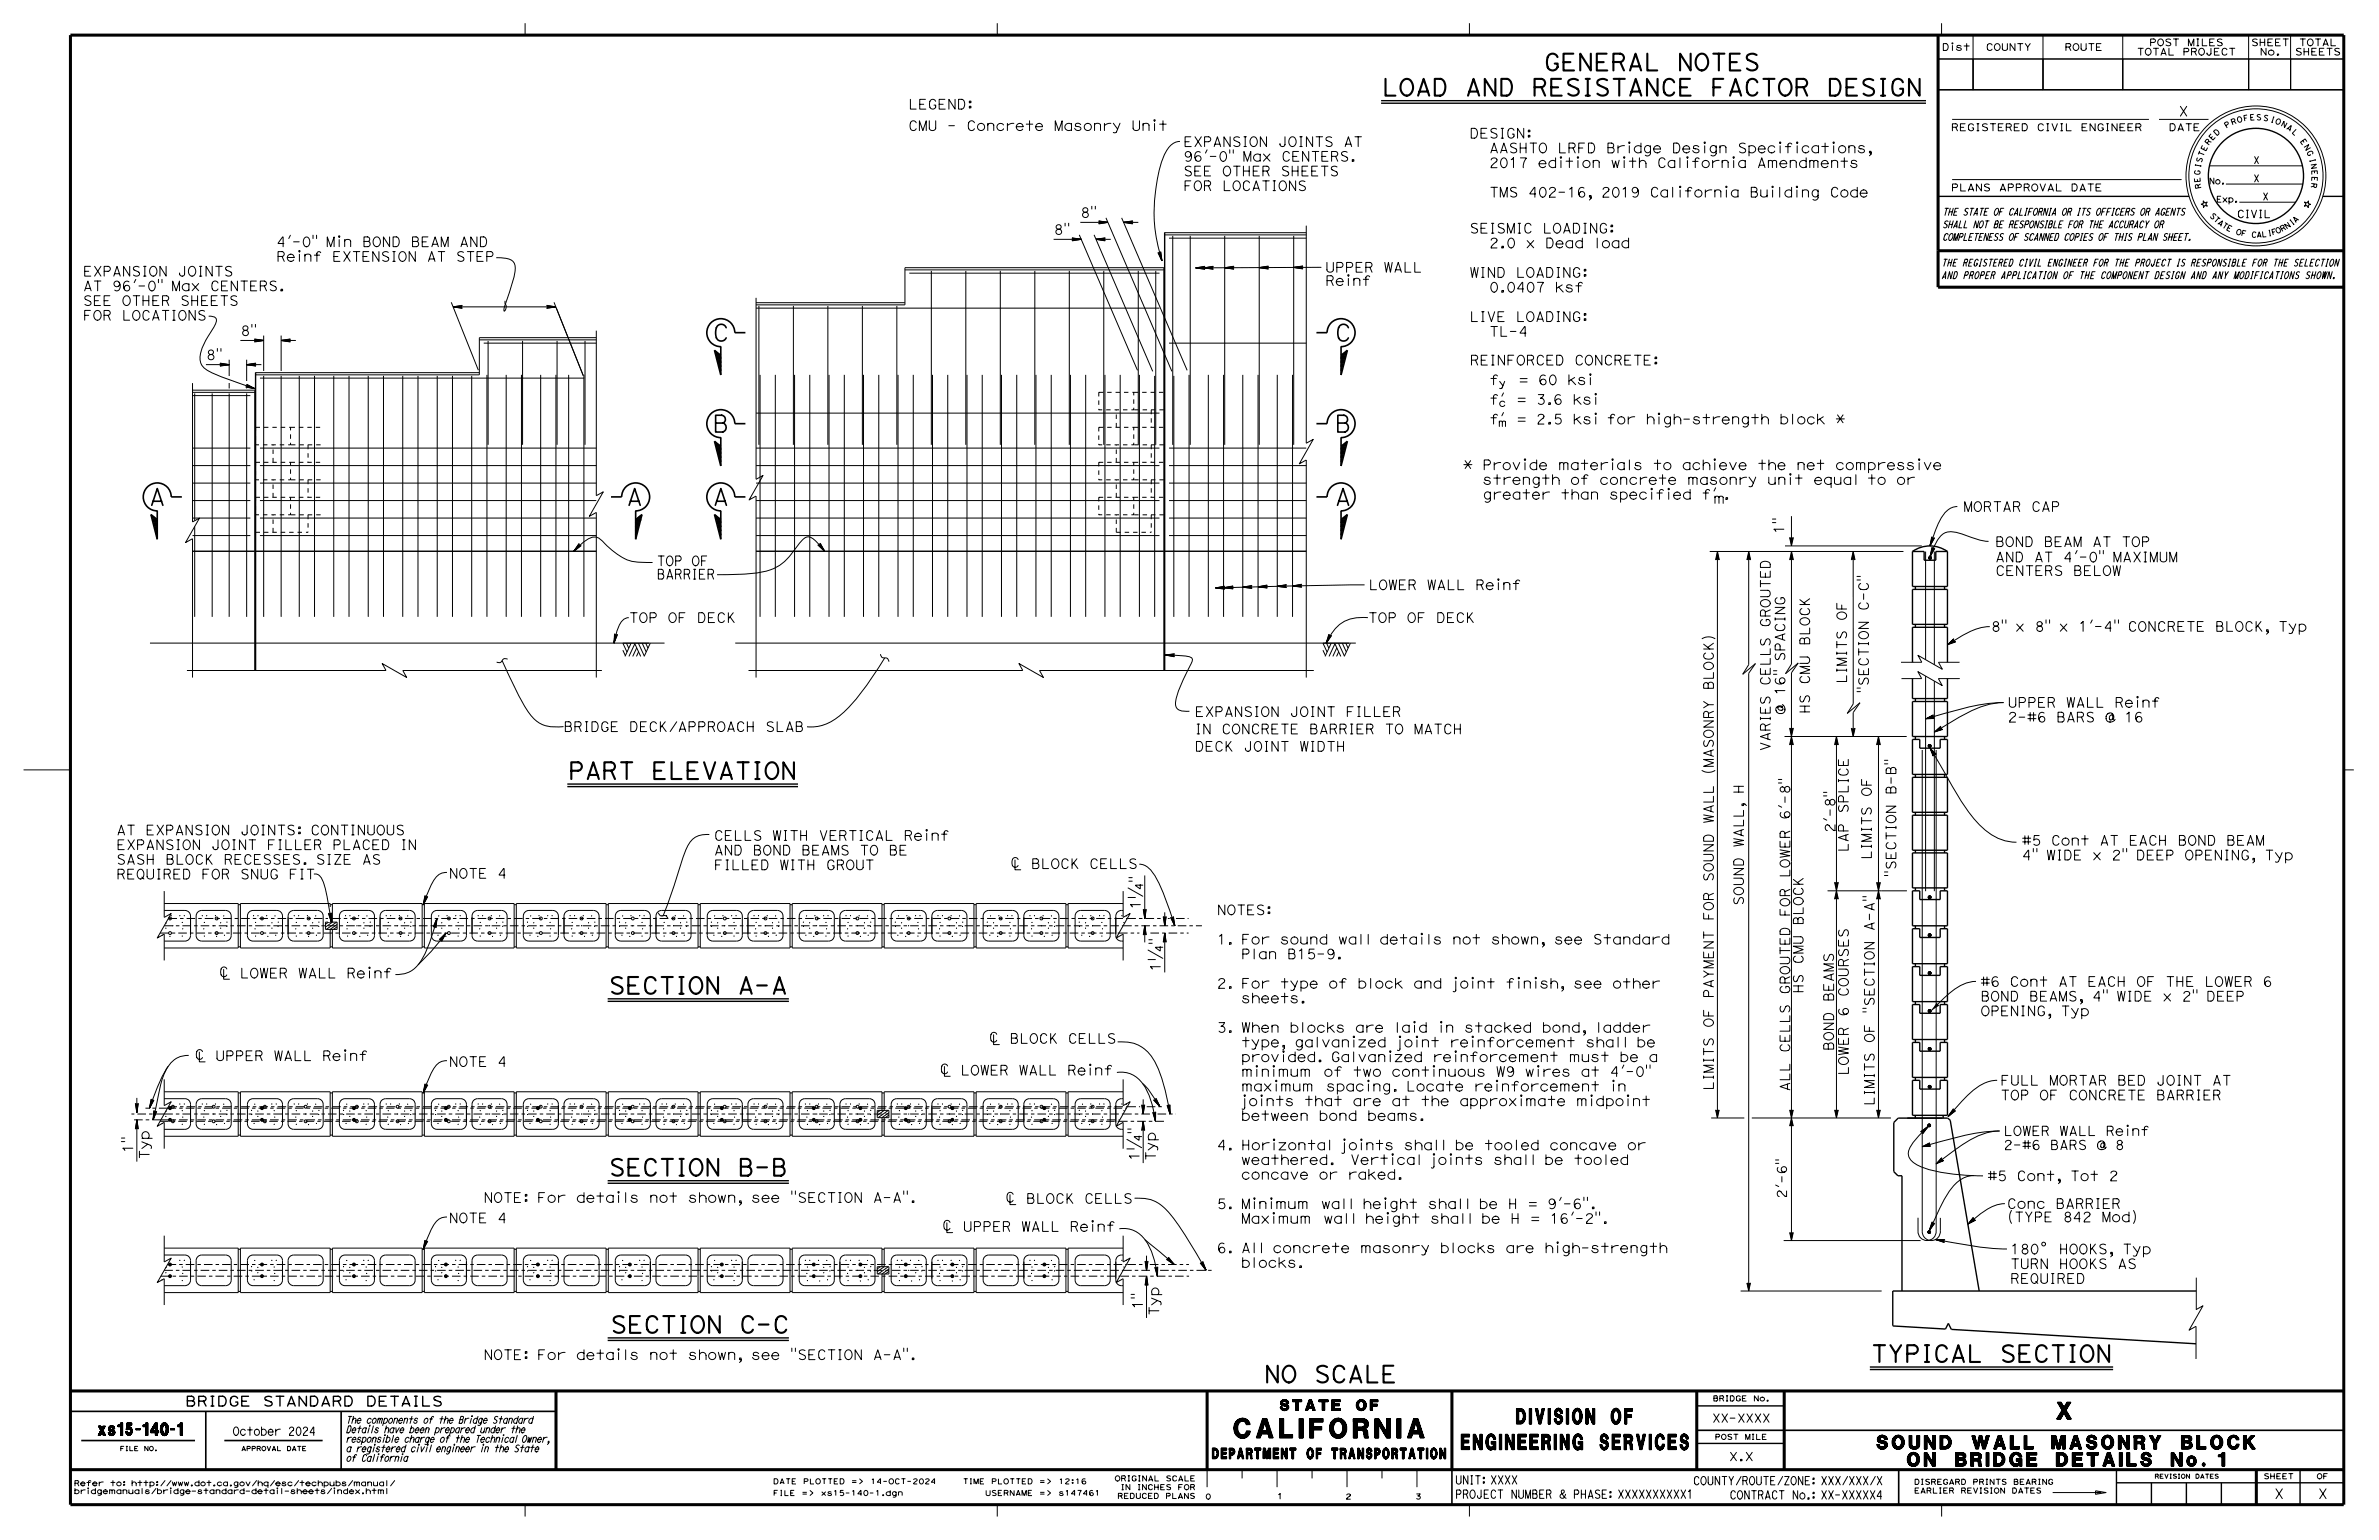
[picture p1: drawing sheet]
<svg xmlns="http://www.w3.org/2000/svg" width="432mm" height="279mm" viewBox="0 0 432 279" stroke-linecap="round" stroke-linejoin="round" font-family="sans-serif">
<defs><g id="words">
<text font-size="3.5" x="224" y="260.9">CALIFORNIA</text>
<g font-size="3">
<text x="250.8" y="17.4">LOAD AND RESISTANCE FACTOR DESIGN</text>
<text x="280.2" y="12.8">GENERAL NOTES</text>
<text x="129.3" y="61.9">C</text>
<text x="242.3" y="61.9">C</text>
<text x="129.3" y="78.4">B</text>
<text x="242.3" y="78.4">B</text>
<text x="27" y="91.7">A</text>
<text x="113.7" y="91.7">A</text>
<text x="129.3" y="91.7">A</text>
<text x="242.2" y="91.7">A</text>
<text x="103.1" y="141.3">PART ELEVATION</text>
<text x="110.5" y="180.3">SECTION A-A</text>
<text x="110.5" y="213.3">SECTION B-B</text>
<text x="110.8" y="241.8">SECTION C-C</text>
<text x="229.4" y="250.8">NO SCALE</text>
<text x="339.6" y="247.1">TYPICAL SECTION</text>
<text x="373.3" y="257.5">X</text>
</g>
<g font-size="2.8">
<text x="265.2" y="263">ENGINEERING SERVICES</text>
<text x="275.2" y="258.3">DIVISION OF</text>
</g>
<g font-size="2.4">
<text x="340.7" y="262.9">SOUND WALL MASONRY BLOCK</text>
<text x="346.2" y="266">ON BRIDGE DETAILS No. 1</text>
</g>
<text font-size="2.2" x="17.8" y="260.4">xs15-140-1</text>
<g font-size="1.9">
<text x="232.3" y="255.9">STATE OF</text>
<text x="220" y="264.7">DEPARTMENT OF TRANSPORTATION</text>
</g>
<g font-size="1.8">
<text x="164.9" y="19.8">LEGEND:</text>
<text x="164.9" y="23.7">CMU - Concrete Masonry Unit</text>
<text x="395.4" y="21.1">X</text>
<text x="214.8" y="29.3">96'-0&quot; Max CENTERS.</text>
<text x="214.8" y="26.6">EXPANSION JOINTS AT</text>
<text x="266.7" y="25.1">DESIGN:</text>
<text x="267.7" y="26.8">AASHTO LRFD Bridge Design Specifications,</text>
<text x="214.8" y="34.6">FOR LOCATIONS</text>
<text x="214.8" y="31.9">SEE OTHER SHEETS</text>
<text x="196.1" y="39.5">8&quot;</text>
<text x="50.2" y="47.4">Reinf EXTENSION AT STEP</text>
<text x="50.2" y="44.8">4'-0&quot; Min BOND BEAM AND</text>
<text x="191.2" y="42.5">8&quot;</text>
<text x="266.7" y="42.3">SEISMIC LOADING:</text>
<text x="15.1" y="52.8">AT 96'-0&quot; Max CENTERS.</text>
<text x="15.1" y="50.1">EXPANSION JOINTS</text>
<text x="240.6" y="51.8">Reinf</text>
<text x="240.6" y="49.4">UPPER WALL</text>
<text x="266.7" y="50.3">WIND LOADING:</text>
<text x="15.1" y="58.1">FOR LOCATIONS</text>
<text x="15.1" y="55.4">SEE OTHER SHEETS</text>
<text x="266.7" y="58.3">LIVE LOADING:</text>
<text x="37.4" y="65.3">8&quot;</text>
<text x="43.6" y="60.9">8&quot;</text>
<text x="266.8" y="66.2">REINFORCED CONCRETE:</text>
<text x="265.5" y="85.2">* Provide materials to achieve the net compressive</text>
<text x="310.9" y="91.3">m</text>
<text x="356.3" y="92.8">MORTAR CAP</text>
<text x="323.8" y="96.9" transform="rotate(-90 323.8 96.9)">1&quot;</text>
<text x="362.1" y="101.9">AND AT 4'-0&quot; MAXIMUM</text>
<text x="362.1" y="99.2">BOND BEAM AT TOP</text>
<text x="119.2" y="105.1">BARRIER</text>
<text x="119.2" y="102.6">TOP OF</text>
<text x="248.4" y="107">LOWER WALL Reinf</text>
<text x="362.2" y="104.4">CENTERS BELOW</text>
<text x="114.1" y="112.9">TOP OF DECK</text>
<text x="248.3" y="112.9">TOP OF DECK</text>
<text x="321.3" y="113.8" transform="rotate(-90 321.3 113.8)">GROUTED</text>
<text x="335.2" y="112.6" transform="rotate(-90 335.2 112.6)">OF</text>
<text x="339.1" y="110.8" transform="rotate(-90 339.1 110.8)">C-C&quot;</text>
<text x="328.5" y="117.1" transform="rotate(-90 328.5 117.1)">BLOCK</text>
<text x="361.4" y="114.5">8&quot; x 8&quot; x 1'-4&quot; CONCRETE BLOCK, Typ</text>
<text x="311" y="125.2" transform="rotate(-90 311 125.2)">BLOCK)</text>
<text x="321.3" y="124.4" transform="rotate(-90 321.3 124.4)">CELLS</text>
<text x="328.5" y="124.2" transform="rotate(-90 328.5 124.2)">CMU</text>
<text x="335.2" y="124" transform="rotate(-90 335.2 124)">LIMITS</text>
<text x="339.1" y="125.8" transform="rotate(-90 339.1 125.8)">&quot;SECTION</text>
<text x="216.8" y="130">EXPANSION JOINT FILLER</text>
<text x="324" y="129.7" transform="rotate(-90 324 129.7)">@</text>
<text x="324" y="126.2" transform="rotate(-90 324 126.2)">16&quot; SPACING</text>
<text x="328.5" y="129.5" transform="rotate(-90 328.5 129.5)">HS</text>
<text x="364.4" y="131">2-#6 BARS @ 16</text>
<text x="364.4" y="128.3">UPPER WALL Reinf</text>
<text x="102.3" y="132.7">BRIDGE DECK/APPROACH SLAB</text>
<text x="216.8" y="136.3">DECK JOINT WIDTH</text>
<text x="216.8" y="133.1">IN CONCRETE BARRIER TO MATCH</text>
<text x="321.3" y="136.3" transform="rotate(-90 321.3 136.3)">VARIES</text>
<text x="311" y="140.6" transform="rotate(-90 311 140.6)">(MASONRY</text>
<text x="311" y="149.4" transform="rotate(-90 311 149.4)">WALL</text>
<text x="324.9" y="148.7" transform="rotate(-90 324.9 148.7)">6'-8&quot;</text>
<text x="335.5" y="147.6" transform="rotate(-90 335.5 147.6)">SPLICE</text>
<text x="339.7" y="144.5" transform="rotate(-90 339.7 144.5)">OF</text>
<text x="344.1" y="144.2" transform="rotate(-90 344.1 144.2)">B-B&quot;</text>
<text x="21.1" y="154.1">EXPANSION JOINT FILLER PLACED IN</text>
<text x="21.1" y="151.5">AT EXPANSION JOINTS: CONTINUOUS</text>
<text x="129.6" y="155.1">AND BOND BEAMS TO BE</text>
<text x="129.6" y="152.5">CELLS WITH VERTICAL Reinf</text>
<text x="316.5" y="153.7" transform="rotate(-90 316.5 153.7)">WALL, H</text>
<text x="333" y="151.1" transform="rotate(-90 333 151.1)">2'-8&quot;</text>
<text x="335.5" y="154.6" transform="rotate(-90 335.5 154.6)">LAP</text>
<text x="339.7" y="156" transform="rotate(-90 339.7 156)">LIMITS</text>
<text x="367" y="153.4">#5 Cont AT EACH BOND BEAM</text>
<text x="21.1" y="159.5">REQUIRED FOR SNUG FIT</text>
<text x="21.1" y="156.8">SASH BLOCK RECESSES. SIZE AS</text>
<text x="81.5" y="159.3">NOTE 4</text>
<text x="129.6" y="157.8">FILLED WITH GROUT</text>
<text x="311" y="160" transform="rotate(-90 311 160)">SOUND</text>
<text x="324.9" y="159.3" transform="rotate(-90 324.9 159.3)">LOWER</text>
<text x="344.1" y="159.2" transform="rotate(-90 344.1 159.2)">&quot;SECTION</text>
<text x="367" y="156">4&quot; WIDE x 2&quot; DEEP OPENING, Typ</text>
<text x="207" y="165" transform="rotate(-90 207 165)">1¼</text>
<text x="220.9" y="166">NOTES:</text>
<text x="311" y="167" transform="rotate(-90 311 167)">FOR</text>
<text x="316.5" y="164.3" transform="rotate(-90 316.5 164.3)">SOUND</text>
<text x="324.9" y="166.3" transform="rotate(-90 324.9 166.3)">FOR</text>
<text x="327.3" y="167.9" transform="rotate(-90 327.3 167.9)">BLOCK</text>
<text x="220.9" y="171.3">1. For sound wall details not shown, see Standard</text>
<text x="225.3" y="174">Plan B15-9.</text>
<text x="340.2" y="168.9" transform="rotate(-90 340.2 168.9)">A-A&quot;</text>
<text x="210.6" y="176.3" transform="rotate(-90 210.6 176.3)">1¼</text>
<text x="220.9" y="179.3">2. For type of block and joint finish, see other</text>
<text x="327.3" y="174.9" transform="rotate(-90 327.3 174.9)">CMU</text>
<text x="359.5" y="179">#6 Cont AT EACH OF THE LOWER 6</text>
<text x="225.3" y="182">sheets.</text>
<text x="311" y="181.1" transform="rotate(-90 311 181.1)">PAYMENT</text>
<text x="324.9" y="180.4" transform="rotate(-90 324.9 180.4)">GROUTED</text>
<text x="327.3" y="180.3" transform="rotate(-90 327.3 180.3)">HS</text>
<text x="332.8" y="181.8" transform="rotate(-90 332.8 181.8)">BEAMS</text>
<text x="335.5" y="184.4" transform="rotate(-90 335.5 184.4)">6</text>
<text x="335.5" y="180.9" transform="rotate(-90 335.5 180.9)">COURSES</text>
<text x="340.2" y="183.9" transform="rotate(-90 340.2 183.9)">&quot;SECTION</text>
<text x="359.5" y="184.3">OPENING, Typ</text>
<text x="359.5" y="181.6">BOND BEAMS, 4&quot; WIDE x 2&quot; DEEP</text>
<text x="220.9" y="187.3">3. When blocks are laid in stacked bond, ladder</text>
<text x="225.3" y="190">type, galvanized joint reinforcement shall be</text>
<text x="311" y="186.4" transform="rotate(-90 311 186.4)">OF</text>
<text x="324.9" y="191" transform="rotate(-90 324.9 191)">CELLS</text>
<text x="332.8" y="190.7" transform="rotate(-90 332.8 190.7)">BOND</text>
<text x="340.2" y="189.2" transform="rotate(-90 340.2 189.2)">OF</text>
<text x="81.5" y="193.5">NOTE 4</text>
<text x="225.3" y="198">maximum spacing. Locate reinforcement in</text>
<text x="225.3" y="195.3">minimum of two continuous W9 wires at 4'-0&quot;</text>
<text x="225.3" y="192.6">provided. Galvanized reinforcement must be a</text>
<text x="311" y="197.9" transform="rotate(-90 311 197.9)">LIMITS</text>
<text x="335.5" y="195.1" transform="rotate(-90 335.5 195.1)">LOWER</text>
<text x="363.1" y="196.9">FULL MORTAR BED JOINT AT</text>
<text x="225.3" y="203.3">between bond beams.</text>
<text x="225.3" y="200.6">joints that are at the approximate midpoint</text>
<text x="324.9" y="198" transform="rotate(-90 324.9 198)">ALL</text>
<text x="340.2" y="200.6" transform="rotate(-90 340.2 200.6)">LIMITS</text>
<text x="363.1" y="199.6">TOP OF CONCRETE BARRIER</text>
<text x="24.1" y="209.2" transform="rotate(-90 24.1 209.2)">1&quot;</text>
<text x="220.9" y="208.6">4. Horizontal joints shall be tooled concave or</text>
<text x="27.1" y="210.4" transform="rotate(-90 27.1 210.4)">Typ</text>
<text x="206.8" y="210.6" transform="rotate(-90 206.8 210.6)">1¼</text>
<text x="209.7" y="210.6" transform="rotate(-90 209.7 210.6)">Typ</text>
<text x="225.3" y="214">concave or raked.</text>
<text x="225.3" y="211.3">weathered.</text>
<text x="246" y="211.3">Vertical joints shall be tooled</text>
<text x="360.8" y="214.2">#5 Cont, Tot 2</text>
<text x="81.5" y="221.9">NOTE 4</text>
<text x="87.8" y="218.2">NOTE: For details not shown, see &quot;SECTION A-A&quot;.</text>
<text x="220.9" y="219.3">5. Minimum wall height shall be H = 9'-6&quot;.</text>
<text x="225.3" y="222">Maximum wall height shall be H = 16'-2&quot;.</text>
<text x="364.3" y="221.7">(TYPE 842 Mod)</text>
<text x="364.3" y="219.3">Conc BARRIER</text>
<text x="220.9" y="227.3">6. All concrete masonry blocks are high-strength</text>
<text x="364.9" y="227.5">180° HOOKS, Typ</text>
<text x="225.3" y="230">blocks.</text>
<text x="364.9" y="232.8">REQUIRED</text>
<text x="364.9" y="230.2">TURN HOOKS AS</text>
<text x="207.4" y="237.6" transform="rotate(-90 207.4 237.6)">1&quot;</text>
<text x="210.3" y="238.7" transform="rotate(-90 210.3 238.7)">Typ</text>
<text x="87.8" y="246.7">NOTE: For details not shown, see &quot;SECTION A-A&quot;.</text>
<text x="33.6" y="255.1">BRIDGE STANDARD DETAILS</text>
<text x="412.8" y="271.9">X</text>
<text x="420.7" y="271.9">X</text>
</g>
<g font-size="1.7">
<text x="363.7" y="208.6">2-#6 BARS @ 8</text>
<text x="363.7" y="206">LOWER WALL Reinf</text>
<text x="324.3" y="217.4" transform="rotate(-90 324.3 217.4)">2'-6&quot;</text>
</g>
<g font-size="1.5">
<text x="42.2" y="260.4">October 2024</text>
<text x="310.7" y="258">XX-XXXX</text>
<text x="264.1" y="269.3">UNIT: XXXX</text>
<text x="307.3" y="269.4">COUNTY/ROUTE/ZONE: XXX/XXX/X</text>
<text x="313.8" y="265">X.X</text>
<text x="264.1" y="271.8">PROJECT NUMBER &amp; PHASE: XXXXXXXXXX1</text>
<text x="313.9" y="272">CONTRACT No.: XX-XXXXX4</text>
</g>
<text font-size="1.4" x="406" y="39.5">CIVIL</text>
<g font-size="1.3">
<text x="354.1" y="23.7">REGISTERED CIVIL ENGINEER</text>
<text x="393.6" y="23.7">DATE</text>
<text x="409" y="29.7">X</text>
<text x="354.1" y="34.7">PLANS APPROVAL DATE</text>
<text x="409" y="33">X</text>
<text x="352.5" y="41.3">SHALL NOT BE RESPONSIBLE FOR THE ACCURACY OR</text>
<text x="352.5" y="39.1">THE STATE OF CALIFORNIA OR ITS OFFICERS OR AGENTS</text>
<text x="410.7" y="36.3">X</text>
<text x="352.5" y="43.6">COMPLETENESS OF SCANNED COPIES OF THIS PLAN SHEET.</text>
<text x="352.4" y="50.6">AND PROPER APPLICATION OF THE COMPONENT DESIGN AND ANY MODIFICATIONS SHOWN.</text>
<text x="352.4" y="48.3">THE REGISTERED CIVIL ENGINEER FOR THE PROJECT IS RESPONSIBLE FOR THE SELECTION</text>
<text x="272" y="70.2">y</text>
<text x="271.9" y="77.4">m</text>
<text x="272" y="73.8">c</text>
<text x="62.8" y="263.4">a registered civil engineer in the State</text>
<text x="62.8" y="261.7">responsible charge of the Technical Owner,</text>
<text x="62.8" y="260">Details have been prepared under the</text>
<text x="62.8" y="258.2">The components of the Bridge Standard</text>
<text x="62.8" y="265.1">of California</text>
</g>
<g font-size="1.2">
<text x="352.5" y="9.2">Dist</text>
<text x="360.4" y="9.2">COUNTY</text>
<text x="374.7" y="9.2">ROUTE</text>
<text x="387.8" y="10">TOTAL PROJECT</text>
<text x="390.1" y="8.3">POST MILES</text>
<text x="408.6" y="8.3">SHEET</text>
<text x="410.2" y="10">No.</text>
<text x="416.5" y="10">SHEETS</text>
<text x="417.3" y="8.3">TOTAL</text>
</g>
<g font-size="1.1">
<text x="400.9" y="33.4">No.</text>
<text x="402.3" y="36.7">Exp.</text>
</g>
<g font-size="1">
<text x="404.1" y="23.3" transform="rotate(-31 404.1 23.3)">P</text>
<text x="405.1" y="22.7" transform="rotate(-20 405.1 22.7)">R</text>
<text x="406.1" y="22.3" transform="rotate(-15 406.1 22.3)">O</text>
<text x="407.3" y="22" transform="rotate(-10 407.3 22)">F</text>
<text x="408.4" y="21.8" transform="rotate(-4 408.4 21.8)">E</text>
<text x="409.5" y="21.8" transform="rotate(1 409.5 21.8)">S</text>
<text x="410.7" y="21.8" transform="rotate(12 410.7 21.8)">S</text>
<text x="412" y="22.1" transform="rotate(17 412 22.1)">I</text>
<text x="412.9" y="22.3" transform="rotate(22 412.9 22.3)">O</text>
<text x="413.9" y="22.8" transform="rotate(28 413.9 22.8)">N</text>
<text x="414.9" y="23.3" transform="rotate(33 414.9 23.3)">A</text>
<text x="399.6" y="29.6" transform="rotate(-74 399.6 29.6)">S</text>
<text x="399.9" y="28.5" transform="rotate(-69 399.9 28.5)">T</text>
<text x="400.3" y="27.5" transform="rotate(-63 400.3 27.5)">E</text>
<text x="400.9" y="26.4" transform="rotate(-53 400.9 26.4)">R</text>
<text x="401.5" y="25.5" transform="rotate(-47 401.5 25.5)">E</text>
<text x="402.3" y="24.7" transform="rotate(-42 402.3 24.7)">D</text>
<text x="415.9" y="24" transform="rotate(44 415.9 24)">L</text>
<text x="417.4" y="25.6" transform="rotate(55 417.4 25.6)">E</text>
<text x="418.1" y="26.6" transform="rotate(60 418.1 26.6)">N</text>
<text x="418.6" y="27.6" transform="rotate(65 418.6 27.6)">G</text>
<text x="419.2" y="28.9" transform="rotate(76 419.2 28.9)">I</text>
<text x="419.4" y="29.8" transform="rotate(81 419.4 29.8)">N</text>
<text x="399.3" y="31.8" transform="rotate(-85 399.3 31.8)">G</text>
<text x="399.4" y="33.1" transform="rotate(-96 399.4 33.1)">E</text>
<text x="399.4" y="30.5" transform="rotate(-79 399.4 30.5)">I</text>
<text x="399.6" y="34.2" transform="rotate(-101 399.6 34.2)">R</text>
<text x="419.5" y="33.1" transform="rotate(98 419.5 33.1)">R</text>
<text x="419.6" y="30.9" transform="rotate(87 419.6 30.9)">E</text>
<text x="419.6" y="32" transform="rotate(92 419.6 32)">E</text>
<text x="401" y="39.2" transform="rotate(46 401 39.2)">S</text>
<text x="401.7" y="39.9" transform="rotate(41 401.7 39.9)">T</text>
<text x="402.4" y="40.6" transform="rotate(37 402.4 40.6)">A</text>
<text x="403.2" y="41.1" transform="rotate(32 403.2 41.1)">T</text>
<text x="404" y="41.7" transform="rotate(27 404 41.7)">E</text>
<text x="415" y="41.6" transform="rotate(-34 415 41.6)">N</text>
<text x="416" y="40.9" transform="rotate(-38 416 40.9)">I</text>
<text x="416.6" y="40.5" transform="rotate(-43 416.6 40.5)">A</text>
<text x="405.7" y="42.4" transform="rotate(18 405.7 42.4)">O</text>
<text x="406.7" y="42.7" transform="rotate(13 406.7 42.7)">F</text>
<text x="408.6" y="43" transform="rotate(4 408.6 43)">C</text>
<text x="409.6" y="43.1" transform="rotate(-1 409.6 43.1)">A</text>
<text x="410.5" y="43" transform="rotate(-6 410.5 43)">L</text>
<text x="411.7" y="42.9" transform="rotate(-10 411.7 42.9)">I</text>
<text x="412.4" y="42.7" transform="rotate(-15 412.4 42.7)">F</text>
<text x="413.3" y="42.4" transform="rotate(-24 413.3 42.4)">O</text>
<text x="414.2" y="42.1" transform="rotate(-29 414.2 42.1)">R</text>
<text x="310.9" y="254.2">BRIDGE No.</text>
<text x="311.2" y="261.2">POST MILE</text>
<text x="13.4" y="269.6">Refer to: http://www.dot.ca.gov/hq/esc/techpubs/manual/</text>
<text x="140.3" y="269.2">DATE PLOTTED =&gt;</text>
<text x="158" y="269.2">14-OCT-2024</text>
<text x="174.7" y="269.2">TIME PLOTTED =&gt;</text>
<text x="192.1" y="269.2">12:16</text>
<text x="202.3" y="268.7">ORIGINAL SCALE</text>
<text x="347.4" y="269.3">DISREGARD PRINTS BEARING</text>
<text x="410.8" y="268.3">SHEET</text>
<text x="420.5" y="268.3">OF</text>
<text x="13.4" y="271">bridgemanuals/bridge-standard-detail-sheets/index.html</text>
<text x="140.3" y="271.3">FILE =&gt;</text>
<text x="149" y="271.3">xs15-140-1.dgn</text>
<text x="178.8" y="271.3">USERNAME =&gt;</text>
<text x="192.1" y="271.3">s147461</text>
<text x="202.8" y="271.9">REDUCED PLANS</text>
<text x="203.4" y="270.3">IN INCHES FOR</text>
<text x="218.8" y="272">0</text>
<text x="231.8" y="271.9">1</text>
<text x="244.2" y="272">2</text>
<text x="256.9" y="272">3</text>
<text x="347.4" y="270.9">EARLIER REVISION DATES</text>
</g>
<g font-size=".8">
<text x="21.8" y="263.2">FILE NO.</text>
<text x="43.8" y="263.2">APPROVAL DATE</text>
<text x="391.1" y="268.2">REVISION DATES</text>
</g>
</g></defs>
<g fill="none" stroke="#000" stroke-width=".18">
<path d="M95.3 4.2v2.2M181 4.2v2.2M266.7 4.2v2.2M351.8 10.7h6.3v5.6h-6.3zM351.8 10.7h73.6M352.4 4.2v2.2M354.4 8.3v.9M358.1 10.7h12.7v5.6h-12.7zM358.1 6.4v9.9M370.8 6.4v9.9M370.8 10.7h14.5v5.6h-14.5zM385.3 10.7h22.8v5.6h-22.8z"/>
<path d="M385.3 6.4v9.9M408.1 6.4v9.9M408.1 10.7h7.7v5.6h-7.7zM415.8 6.4v9.9M415.8 10.7h9.6v5.6h-9.6zM198.2 37.4v.6M198.8 37.4v.6M200.7 39.5l12 27.9M203.6 39.5l11.9 27.7M209.6 22.4v1.3M214.2 25.7a2.92 2.92 0 0 0-2.5 1.7 24.4 24.4 0 0 0-2.2 9.7 27.6 27.6 0 0 0 1.4 10.2M219.1 27.2l-.3 .6"/>
<path d="M223.2 27.2v.6M223.8 27.2v.6M270.6 34h1.2M270.7 29a.49 .49 0 0 1 .6-.4 .49 .49 0 0 1 .3 .8l-.7 .5-.2 .5h1M271.2 34v1.8M272.3 35.8v-1.8l.6 1.8 .7-1.8v1.8M272.6 28.8a.6 .6 0 0 1 .7 0 .6 .6 0 0 1 .3 .7 .62 .62 0 0 1-.3 .8 .62 .62 0 0 1-.7-.1 1.18 1.18 0 0 1 0-1.4zM274.3 29l.4-.4v1.8M275.2 34.1a.58 .58 0 0 0-.6-.1 .58 .58 0 0 0-.4 .5l.5 .3a.47 .47 0 0 1 .6 .3 .47 .47 0 0 1-.3 .6h-.4l-.4-.2M276 28.6h1a2.72 2.72 0 0 0-.5 1.8M278.7 35.2h-1l.8-1.2h.1v1.8M279.3 29.7h1.3a.64 .64 0 0 0-.8-.5 .64 .64 0 0 0-.4 .9 .64 .64 0 0 0 .9 .2l.2-.2"/>
<path d="M279.7 34.2a.6 .6 0 0 1 .7 0 .6 .6 0 0 1 .2 .7 .62 .62 0 0 1-.2 .7 .62 .62 0 0 1-.8 0 1.18 1.18 0 0 1 .1-1.4zM281.3 34.4a.49 .49 0 0 1 .6-.4 .49 .49 0 0 1 .3 .7l-.7 .6-.2 .5h1M282.3 29.3a.7 .7 0 0 0-1 0 .7 .7 0 0 0 0 .9 .7 .7 0 0 0 1 0M282.3 28.6v1.8M283 34.9h1M283.3 29.1v1.3M284.2 29.2h1.2M284.9 28.6v1.8M284.9 34.3l.4-.3v1.8M286.4 29.1v1.3M287.5 34.1a.7 .7 0 0 0-.9 .1 .7 .7 0 0 0-.1 .9l.2 .5M288.5 35.5h.3v.3h-.3z"/>
<path d="M288.8 35.8v.2l-.3 .3M289.2 29.4a.6 .6 0 0 1 .5-.3 .6 .6 0 0 1 .6 .3v1M289.2 29.1v1.3M291 34.4a.49 .49 0 0 1 .6-.4 .49 .49 0 0 1 .3 .7l-.7 .6-.2 .5h1M292.6 29.1l.3 1.3 .3-1.2 .3 1.2 .4-1.3M292.9 34.2a.6 .6 0 0 1 .8 0 .6 .6 0 0 1 .2 .7 .62 .62 0 0 1-.2 .7 .62 .62 0 0 1-.8 0 1.18 1.18 0 0 1 0-1.4zM294.6 34.3l.4-.3v1.8M294.8 29.1v1.3M295.7 29.2h1.2M296.3 28.6v1.8M297.2 34.2a.91 .91 0 0 1 .2 1 .91 .91 0 0 1-.8 .6l-.2-.2M297.6 29.6a.61 .61 0 0 1 .6-.5 .61 .61 0 0 1 .6 .6v.7"/>
<path d="M297.6 28.6v1.8M299.6 26.4v1.5a.58 .58 0 0 1-1 .3M299.6 26.7a.59 .59 0 0 0-.9-.1 .59 .59 0 0 0 0 .9 .59 .59 0 0 0 .9-.1M300.9 34.3a.6 .6 0 0 0-.8-.3 .6 .6 0 0 0-.3 .8 .67 .67 0 0 0 .1 .8 .67 .67 0 0 0 .8 0l.2-.2M302.2 29a.6 .6 0 0 0-.8-.3 .6 .6 0 0 0-.3 .7 .67 .67 0 0 0 .1 .8 .67 .67 0 0 0 .8 .1l.2-.2M302.6 34.6a.7 .7 0 0 0-1 0 .7 .7 0 0 0 0 1 .7 .7 0 0 0 1 0M302.6 34.5v1.3M303.6 34v1.8M304 29.3a.7 .7 0 0 0-1-.1 .7 .7 0 0 0 0 1 .7 .7 0 0 0 1 0M304 29.1v1.3M304.9 28.6v1.8M305 34.5v1.3"/>
<path d="M305.9 34.6h1M306.3 29.1v1.3M307.1 34.2a.37 .37 0 0 0-.4-.2 .37 .37 0 0 0-.3 .3v1.5M307.2 29.3h1M308.4 28.8a.37 .37 0 0 0-.4-.2 .37 .37 0 0 0-.3 .4v1.4M309.5 34.5v1.3M310.7 34.5h-.6l-.6 .4M310.9 29.1v1.3M311.3 34.8a.6 .6 0 0 1 .5-.4 .6 .6 0 0 1 .5 .4v1M311.3 34.5v1.3M311.5 26.4v1.5a.58 .58 0 0 1-.9 .3M311.5 26.7a.59 .59 0 0 0-.9-.1 .59 .59 0 0 0 0 .9 .59 .59 0 0 0 .9-.1"/>
<path d="M312 29.1l-.6 .1-.5 .3M312.6 29.4a.6 .6 0 0 1 .5-.3 .6 .6 0 0 1 .6 .3v1M312.6 29.1v1.3M313.3 34.5v1.3M314.7 29.1v1.3M315.5 34.6a.7 .7 0 0 0-1 0 .7 .7 0 0 0 0 1 .7 .7 0 0 0 1 0M315.5 34.5v1.3M316.8 29.3a.7 .7 0 0 0-1-.1 .7 .7 0 0 0 0 1 .7 .7 0 0 0 1 0M316.8 29.1v1.3M317.5 26.6a.7 .7 0 0 1 1 0 .7 .7 0 0 1 0 1 .7 .7 0 0 1-1 0M317.5 26.4v1.9M317.9 34h.6a.44 .44 0 0 1 .4 .3 .44 .44 0 0 1-.2 .5 .51 .51 0 0 1 .3 .5 .51 .51 0 0 1-.4 .5h-.7z"/>
<path d="M317.9 34.8h.8M319.2 30.4l.6-1.8 .6 1.8M319.3 30h.9M319.6 34.4v1.1l.5 .2a.52 .52 0 0 0 .6-.3M320.7 34.4v1.3M321 29.4a.39 .39 0 0 1 .3-.3 .39 .39 0 0 1 .4 .2 .42 .42 0 0 1 .4-.2 .42 .42 0 0 1 .4 .2v1.1M321 29.1v1.3M321.7 29.3v1.1M321.7 34.5v1.3M323 34v1.8M323.1 29.7h1.2a.64 .64 0 0 0-.8-.5 .64 .64 0 0 0-.4 .9 .64 .64 0 0 0 1 .2l.1-.2M324.9 29.4a.6 .6 0 0 1 .6-.3 .6 .6 0 0 1 .5 .3v1"/>
<path d="M324.9 29.1v1.3M325.2 34.6a.7 .7 0 0 0-1 0 .7 .7 0 0 0 0 1 .7 .7 0 0 0 1 0M325.2 34v1.8M326.2 34.5v1.3M327.2 34.8a.6 .6 0 0 1 .5-.4 .6 .6 0 0 1 .5 .4v1M327.2 34.5v1.3M327.8 29.3a.7 .7 0 0 0-1 0 .7 .7 0 0 0 0 .9 .7 .7 0 0 0 1 0M327.8 28.6v1.8M328.5 29.4a.39 .39 0 0 1 .3-.3 .39 .39 0 0 1 .4 .2 .42 .42 0 0 1 .4-.2 .42 .42 0 0 1 .4 .2v1.1M328.5 29.1v1.3M329.2 29.3v1.1M330 34.5v1.4a.58 .58 0 0 1-.9 .3"/>
<path d="M330 34.7a.59 .59 0 0 0-.9-.1 .59 .59 0 0 0 0 .9 .59 .59 0 0 0 .9-.1M330.6 29.7h1.2a.64 .64 0 0 0-.8-.5 .64 .64 0 0 0-.4 .9 .64 .64 0 0 0 1 .2l.2-.2M332.5 29.4a.6 .6 0 0 1 .5-.3 .6 .6 0 0 1 .5 .3v1M332.5 29.1v1.3M333.6 34.3a.6 .6 0 0 0-.8-.3 .6 .6 0 0 0-.4 .8 .67 .67 0 0 0 .2 .8 .67 .67 0 0 0 .8 0l.2-.2M334.2 29.2h1.1M334.8 28.6v1.8M337 29.3a.5 .5 0 0 0-.6-.3 .5 .5 0 0 0-.4 .5l.3 .2a.48 .48 0 0 1 .5 0 .48 .48 0 0 1 .2 .5 .7 .7 0 0 1-1.1-.2M337.1 34.6a.7 .7 0 0 0-1 0 .7 .7 0 0 0 0 1 .7 .7 0 0 0 1 0M337.1 34v1.8M337.6 35.1h1.3a.64 .64 0 0 0-.9-.5 .64 .64 0 0 0-.3 .9 .64 .64 0 0 0 .9 .2l.2-.2M339.3 27.4h.3v.3h-.3z"/>
<path d="M339.6 27.7v.3l-.3 .3M354.3 32.6h41.7M354.3 21.7h35.7M391.9 21.7h9M399.9 36.4l.3 .4 .4-.1-.2 .3 .2 .4-.4-.1-.3 .4v-.5l-.4-.1 .4-.2zM401 30.1h16.9M404 33.4h14M406.5 36.7h10.2M418.3 36.7l.4 .1 .3-.3v.4l.4 .2-.4 .1v.5l-.3-.4-.4 .1 .2-.4zM24.6 50.7l-.2 .6M28.8 50.7v.6M29.4 50.7v.6"/>
<path d="M45.7 58.8v.6M46.4 58.8v.6M52.7 42.7l-.3 .6M54.3 46.1v1.3M56.8 42.7v.6M57.5 42.7v.6M61.6 43.5v1.3M108.2 60v29.9l1.3-.7-2.5 4.5 1.2-.7v29.9M137.2 55.9h73.2M137.2 54v33l1.3-.7-2.5 4.4 1.2-.7v32.9M137.2 55.3h27v-6.7h47v73M137.2 54.9h27"/>
<path d="M137.7 55.5v25.2M144 55.5v25.2M150.3 55.5v25.2M156.5 55.5v25.2M162.8 55.5v25.2M164.2 49h47M165 49.6h45.4M169 49.2v31.5M175.3 49.2v31.5M181.6 49.2v31.5M187.8 49.2v31.5M191.2 43.4h5"/>
<path d="M193.3 40.4v.7M194 40.4v.7M194.1 49.2v31.5M194.6 43.2l1.6 .2M194.7 43.3v.3M194.7 43.3l1.5 .1M194.7 43.3l-.1-.2 1.6 .3M194.7 43.4h1.5M195.9 42.6l10.6 24.6M196.1 40.3h5M196.2 43.4l-1.5 .1M196.2 43.4l-1.6 .2"/>
<path d="M196.2 43.4l-1.5 .2M196.2 43.4l-1.6 .3 .1-.1M198.6 42.6l10.6 24.8M198.9 43.4l1.6 .1M198.9 43.4l1.6 .2M198.9 43.4l1.7 .3-.1-.1M198.9 43.4h2.7M198.9 43.4l1.7 .2M199.5 40.1l1.6 .2M199.5 40.2l1.6 .1M199.5 40.2v.3M199.5 40.2l-.1-.1 1.7 .2"/>
<path d="M199.5 40.3h1.6M200.3 49.2v31.5M200.5 43.4h-1.6M200.5 43.3l-1.6 .1M200.5 43.3l.1-.2-1.7 .3M200.5 43.3v.3M200.6 43.2l-1.7 .2M201.1 40.3l-1.6 .1M201.1 40.3l-1.6 .3M201.1 40.3l-1.7 .3 .1-.1M201.1 40.3l-1.6 .2M203.9 40.3l1.7 .3"/>
<path d="M203.9 40.3h2.7M203.9 40.3l1.6 .1M203.9 40.3l1.6 .2M203.9 40.3l1.7 .3-.1-.1M205.5 40.3h-1.6M205.5 40.2v.3M205.5 40.2l-1.6 .1M205.5 40.2l.1-.1-1.7 .2M205.6 40.1l-1.7 .2M206.6 49.2v31.5M209.8 49.2v31.5M210.2 45.8l.7 1.5"/>
<path d="M210.3 45.9l-.1-.1 .7 1.5M210.3 45.9l.6 1.4M210.3 45.9h.2M210.4 45.9l.5 1.4M210.5 45.9l.4 1.4M210.5 45.8l.4 1.5M210.6 45.8l.1-.1 .2 1.6M210.6 45.8l-.1 .1M210.6 45.8l.3 1.5M210.6 45.7l.3 1.6M211.4 42.6h25.7M211.4 42.2h25.7"/>
<path d="M212.2 43.2h24.9M212.9 42.8v37.9M216 42.8v37.9M217 48.6l1.7 .2M217 48.6l1.7 .3-.1-.2M217 48.6l1.6 .1M218.6 48.6l1.6 .3-.1-.2M218.6 48.6l1.6 .2M218.6 48.6l1.5 .1M218.6 48.5l-1.6 .1M218.6 48.5l.1-.2-1.7 .3M218.6 48.5v.2"/>
<path d="M218.7 48.4l-1.7 .2M220.1 48.6h-3.1M220.1 48.6v.1M220.1 48.5l-1.5 .1M220.1 48.4l.1-.1-1.6 .3M220.1 48.4l-1.5 .2M220.1 48.4v.2M220.2 48.4l-1.6 .2M222.3 42.8v37.9M222.3 48.6l1.7 .3-.1-.2M222.3 48.6l1.6 .1M222.3 48.6h1.5"/>
<path d="M222.3 48.6l1.6 .2M223.8 48.6l.1 .1M223.8 48.5l-1.5 .1M223.9 48.4l.1-.1-1.7 .3M223.9 48.4l-1.6 .2M223.9 48.4l-.1 .2M228.6 48.5l1.6 .3M228.6 42.8v37.9M228.6 48.5l1.6 .3-.1-.1M228.6 48.5l1.5 .2M228.6 48.5l1.5 .1M228.6 48.5h1.5"/>
<path d="M230.1 48.5v.2M230.1 48.5h-1.5M230.1 48.4l.1-.1-1.6 .2M230.1 48.4l-1.5 .1M230.1 48.4v.1M230.2 48.3l-1.6 .2M234.8 42.8v37.9M234.8 48.5l1.7 .3-.1-.1M234.8 48.5l1.6 .2M234.8 48.5l1.6 .1M234.8 48.5h1.5M236.3 48.5l.1 .2"/>
<path d="M236.4 48.5h-1.6M236.4 48.4l.1-.2-1.7 .3M236.4 48.4l-1.6 .1M236.4 48.4l-.1 .1M236.4 48.3l-1.6 .2M237.1 40.9v39.5l1.3-.7-2.6 4.5 1.3-.7v39.4M239.8 48.5h.2l-23 .1M244.7 50.5v1.3M270.6 59.2h1.2M270.7 43.6a.49 .49 0 0 1 .6-.4 .49 .49 0 0 1 .3 .7l-.7 .6-.2 .5h1M270.9 51.4a.6 .6 0 0 1 .7 0 .6 .6 0 0 1 .2 .7 .62 .62 0 0 1-.2 .7 .62 .62 0 0 1-.8 0 1.18 1.18 0 0 1 .1-1.4zM271.2 59.2v1.8"/>
<path d="M272.4 59.2v1.8h1.1M272.6 52.7h.3v.3h-.3zM272.6 44.7h.3v.3h-.3zM273.9 51.4a.6 .6 0 0 1 .8 0 .6 .6 0 0 1 .2 .7 .62 .62 0 0 1-.2 .7 .62 .62 0 0 1-.8 0 1.18 1.18 0 0 1 0-1.4zM273.9 43.4a.6 .6 0 0 1 .8 0 .6 .6 0 0 1 .2 .7 .62 .62 0 0 1-.2 .7 .62 .62 0 0 1-.8 0 1.18 1.18 0 0 1 0-1.4zM276.5 52.4h-1l.8-1.2h.1v1.8M277.2 43.7l1.2 1.3M277.5 51.4a.6 .6 0 0 1 .7 0 .6 .6 0 0 1 .2 .7 .62 .62 0 0 1-.2 .7 .62 .62 0 0 1-.8 0 1.18 1.18 0 0 1 .1-1.4zM278.4 43.6l-1.2 1.4M279.1 51.2h1a2.72 2.72 0 0 0-.5 1.8M280.8 43.2h.6a1 1 0 0 1-.1 1.8h-.5zM282.4 44.3h1.3a.64 .64 0 0 0-.9-.5 .64 .64 0 0 0-.3 .9 .64 .64 0 0 0 .9 .2l.2-.2"/>
<path d="M282.5 51.2v1.8M282.9 52.1l.8 .9M283.6 51.7l-1.1 .6M285.3 51.9a.5 .5 0 0 0-.5-.3 .5 .5 0 0 0-.4 .5l.2 .1a.48 .48 0 0 1 .6 .1 .48 .48 0 0 1 .1 .5 .7 .7 0 0 1-1.1-.2M285.4 43.8a.7 .7 0 0 0-1 0 .7 .7 0 0 0 0 1 .7 .7 0 0 0 1 0M285.4 43.7v1.3M286 51.9h1M287.2 51.4a.37 .37 0 0 0-.4-.2 .37 .37 0 0 0-.3 .4v1.4M287.2 43.8a.7 .7 0 0 0-1 0 .7 .7 0 0 0 0 1 .7 .7 0 0 0 1 0M287.2 43.2v1.8M289.9 43.2v1.8M293.8 43.8a.7 .7 0 0 0-1 0 .7 .7 0 0 0 0 1 .7 .7 0 0 0 1 0"/>
<path d="M293.8 43.7v1.3M295.6 43.8a.7 .7 0 0 0-1 0 .7 .7 0 0 0 0 1 .7 .7 0 0 0 1 0M295.6 43.2v1.8M34.9 71.8h10.5M34.9 69.5v25.2l1.3-.7-2.5 4.4 1.2-.7v25.2M34.9 71.2h11.3M34.9 70.8h11.3v50.8M35.3 71.4v23.1M38.5 71.4v40.5M41.6 71.4v40.5M43.6 61.8h4.3M44.8 71.4v40.5"/>
<path d="M46.2 61.6l1.7 .2M46.3 61.6l1.6 .2M46.3 61.6v.3M46.3 61.6l-.1-.1 1.7 .3M46.3 61.7l1.6 .1M46.4 67.6h40.6M47.2 68.6h58.8M47.9 61.8h-1.6M47.9 60.9v6.4M47.9 68.2v43.7M47.9 61.8l-1.7 .2M47.9 61.8l-1.7 .3 .1-.2"/>
<path d="M47.9 61.8l-1.6 .1M51 61.8h2.7M51 60.9v6.4M51 68.2v43.7M51 61.8h1.6M51 61.8l1.6 .1M51 61.8l1.7 .3-.1-.2M51 61.8l1.7 .2M52.6 61.7l-1.6 .1M52.6 61.6l-1.6 .2M52.6 61.6l.1-.1-1.7 .3M52.6 61.6v.3"/>
<path d="M52.7 61.6l-1.7 .2M54.3 68.2v43.7M57.1 68.2v43.7M60.6 68.2v43.7M63.3 68.2v43.7M66.8 68.2v43.7M69.6 68.2v43.7M73.1 68.2v43.7M75.9 68.2v43.7M79.4 68.2v43.7M82.1 68.2v43.7M85.6 68.2v43.7"/>
<path d="M87 61.7h21.2M87.8 62.3h20.4M88.4 68v43.9M88.6 61.8v18.9M91.9 68v43.9M94.6 68v43.9M94.8 61.8v18.9M98.1 68v43.9M100.9 68v43.9M101.1 61.8v18.9M103.2 68v43.9M106 68v43.9"/>
<path d="M106.2 61.8v18.9M108.2 61.3h-21.2v6.7h-40.6M137.2 75h73.2M138 68v43.9M140.7 68v43.9M144.2 68v43.9M147 68v43.9M150.5 68v43.9M153.2 68v43.9M156.7 68v43.9M159.5 68v43.9M163 68v43.9"/>
<path d="M165.8 68v43.9M169.3 68v43.9M172 68v43.9M175.5 68v43.9M178.3 68v43.9M181.8 68v43.9M184.5 68v43.9M188 68v43.9M190.8 68v43.9M194.3 68v43.9M197.1 68v43.9M200.6 68v43.9"/>
<path d="M203.3 68v43.9M206.8 68v43.9M209.6 68.2v43.7M212.2 62.3h24.9M213.1 68.2v43.7M215.8 68v43.9M219.3 68v43.9M222.1 68v43.9M225.6 68v43.9M228.3 68v43.9M231.8 68v43.9M234.6 68v43.9"/>
<path d="M270.6 75.8h1M270.6 72.2h1M270.6 68.7h1M271.8 75.3a.37 .37 0 0 0-.4-.1 .37 .37 0 0 0-.3 .3v1.4M271.8 71.8a.37 .37 0 0 0-.4-.2 .37 .37 0 0 0-.3 .3v1.5M271.8 68.2a.37 .37 0 0 0-.4-.2 .37 .37 0 0 0-.3 .4v1.4M272.9 74.8l-.3 .6M272.9 71.3l-.3 .6M274.1 60.1h1.1M275.6 75.8h1.2M275.6 76.4h1.2M275.6 72.3h1.2"/>
<path d="M275.6 72.9h1.2M275.9 68.7h1.3M275.9 69.3h1.3M277 60.4h-1.1l.8-1.2h.1v1.8M279.2 75.5a.49 .49 0 0 1 .6-.4 .49 .49 0 0 1 .3 .8l-.7 .5-.2 .5h1M279.2 71.6h1l-.2 .4-.4 .3a.58 .58 0 0 1 .6 .7 .58 .58 0 0 1-1 .1M280.5 68.2a.7 .7 0 0 0-.9 .1 .7 .7 0 0 0-.1 .8l.2 .5M281.1 76.6h.3v.3h-.3zM281.1 73.1h.3v.3h-.3zM281.5 68.2a.6 .6 0 0 1 .7 0 .6 .6 0 0 1 .2 .7 .62 .62 0 0 1-.2 .7 .62 .62 0 0 1-.8 0 1.18 1.18 0 0 1 .1-1.4zM283.2 71.7a.7 .7 0 0 0-.9 .1 .7 .7 0 0 0 0 .9l.1 .5M283.3 75.2h-.9l-.1 .8a.6 .6 0 0 1 .9-.1 .6 .6 0 0 1 0 .9 .6 .6 0 0 1-.9-.1"/>
<path d="M284.8 68v1.8M285.1 68.9l.9 .9M285.7 71.6v1.8M285.7 75.1v1.8M285.8 68.5l-1 .6M286.1 76l.9 .9M286.1 72.5l.9 .9M286.8 75.6l-1.1 .7M286.8 72.1l-1.1 .6M287.6 68.7a.5 .5 0 0 0-.6-.3 .5 .5 0 0 0-.4 .5l.3 .1a.48 .48 0 0 1 .5 .1 .48 .48 0 0 1 .2 .5 .7 .7 0 0 1-1.1-.2M288.6 75.8a.5 .5 0 0 0-.6-.2 .5 .5 0 0 0-.4 .4l.2 .2a.48 .48 0 0 1 .6 0 .48 .48 0 0 1 .1 .5 .7 .7 0 0 1-1-.2M288.6 72.3a.5 .5 0 0 0-.6-.3 .5 .5 0 0 0-.4 .5l.2 .1a.48 .48 0 0 1 .6 .1 .48 .48 0 0 1 .1 .5 .7 .7 0 0 1-1-.2"/>
<path d="M288.7 68.5v1.3M289.6 72.1v1.3M289.6 75.6v1.3M291.9 75.8h1M293.1 75.3a.37 .37 0 0 0-.4-.1 .37 .37 0 0 0-.3 .3v1.4M295.5 75.6v1.3M296.7 75.6l-.6 .1-.6 .3M299 76.1a.61 .61 0 0 1 .7-.5 .61 .61 0 0 1 .5 .6v.7M299 75.1v1.8M301.1 75.6v1.3M303.2 75.6v1.4a.58 .58 0 0 1-.9 .3M303.2 75.9a.59 .59 0 0 0-.9-.1 .59 .59 0 0 0 0 .9 .59 .59 0 0 0 .9-.1"/>
<path d="M303.9 76.1a.61 .61 0 0 1 .6-.5 .61 .61 0 0 1 .6 .6v.7M303.9 75.1v1.8M305.6 76h1M308.4 75.8a.5 .5 0 0 0-.5-.2 .5 .5 0 0 0-.4 .4l.2 .2a.48 .48 0 0 1 .6 0 .48 .48 0 0 1 .1 .5 .7 .7 0 0 1-1.1-.2M309.1 75.8h1.2M309.7 75.1v1.8M311 75.6v1.3M312.2 75.6l-.7 .1-.5 .3M312.6 76.2h1.2a.64 .64 0 0 0-.8-.5 .64 .64 0 0 0-.4 .9 .64 .64 0 0 0 1 .2l.2-.1M314.5 75.9a.6 .6 0 0 1 .5-.3 .6 .6 0 0 1 .6 .4v.9M314.5 75.6v1.3M317.3 75.6v1.4a.58 .58 0 0 1-.9 .3"/>
<path d="M317.3 75.9a.59 .59 0 0 0-.9-.1 .59 .59 0 0 0 0 .9 .59 .59 0 0 0 .9-.1M317.9 75.8h1.2M318.5 75.1v1.8M319.8 76.1a.61 .61 0 0 1 .6-.5 .61 .61 0 0 1 .6 .6v.7M319.8 75.1v1.8M323.3 75.8a.7 .7 0 0 1 1 0 .7 .7 0 0 1 0 1 .7 .7 0 0 1-1-.1M323.3 75.1v1.8M325.4 75.1v1.8M329.3 75.9a.65 .65 0 0 0-1-.1 .65 .65 0 0 0 0 1 .65 .65 0 0 0 1-.2M329.9 75.1v1.8M330.3 76l.8 .9M330.9 75.6l-1 .7"/>
<path d="M333.3 76h1.5M333.5 75.3l1 1.4M334.5 75.3l-1 1.4M34.9 94h10.5M34.9 97.2h10.5M34.9 90.8h10.5M34.9 87.6h10.5M34.9 84.5h10.5M34.9 81.3h10.5M35.3 95.5v16.4M47.2 94h61M47.2 97.2h61"/>
<path d="M47.2 90.8h61M47.2 87.6h61M47.2 84.5h61M47.2 81.3h61M105.1 98.7l-1 1.3M105.1 98.8l.1 .1M105.1 98.8v-.2l-1 1.4M105.1 98.8l-1 1.2M105.2 98.8l-1.1 1.2M105.2 98.9l-1.1 1.1M105.2 98.9l.1 .1M105.3 98.9l-1.2 1.1"/>
<path d="M105.3 99l-1.2 1M105.3 99h.2l-1.4 1M105.4 99l-1.3 1M116.3 94.2v.3M137.2 94h73.2M137.2 97.2h73.2M137.2 90.8h73.2M137.2 87.6h73.2M137.2 84.5h73.2M137.2 81.3h73.2M148.5 98.9l1.2 1.1M148.6 98.9l1.1 1.1"/>
<path d="M148.7 98.8l1 1.2M148.8 98.8l.9 1.2M148.8 98.8l-.4 .1 1.3 1.1M148.8 98.7l.1-.2 .8 1.5M148.8 98.7v.1M148.8 98.7l.9 1.3M148.8 98.6l.9 1.4M212.2 94h24.9M212.2 97.2h24.9M212.2 90.8h24.9M212.2 87.6h24.9M212.2 84.5h24.9"/>
<path d="M212.2 81.3h24.9M270.5 86.8a.5 .5 0 0 0-.6-.3 .5 .5 0 0 0-.4 .5l.2 .2a.48 .48 0 0 1 .6 0 .48 .48 0 0 1 .1 .5 .7 .7 0 0 1-1.1-.2M270.5 89.3v1.4a.58 .58 0 0 1-.9 .3M270.5 89.6a.59 .59 0 0 0-.9-.1 .59 .59 0 0 0 0 .8 .59 .59 0 0 0 .9-.1M271.1 86.7h1.2M271.2 89.3v1.3M271.7 86.1v1.8M272.4 89.3h-.6l-.6 .4M272.9 89.9h1.2a.64 .64 0 0 0-.8-.5 .64 .64 0 0 0-.4 .9 .64 .64 0 0 0 1 .2l.1-.2M273 86.6v1.3M274.2 86.6l-.6 .1-.6 .3M274.6 87.2h1.3a.64 .64 0 0 0-.9-.5 .64 .64 0 0 0-.3 .9 .64 .64 0 0 0 .9 .2l.2-.2"/>
<path d="M275.8 89.4a.7 .7 0 0 0-1 0 .7 .7 0 0 0 0 1 .7 .7 0 0 0 1 0M275.8 89.3v1.3M276.4 89.4h1.2M276.5 86.9a.6 .6 0 0 1 .5-.3 .6 .6 0 0 1 .6 .3v1M276.5 86.6v1.3M276.8 83.9v1.3M277 88.8v1.8M278.2 89.9h1.2a.64 .64 0 0 0-.8-.5 .64 .64 0 0 0-.4 .9 .64 .64 0 0 0 1 .2l.1-.2M279.3 86.6v1.4a.58 .58 0 0 1-.9 .3M279.3 86.9a.59 .59 0 0 0-.8-.1 .59 .59 0 0 0 0 .9 .59 .59 0 0 0 .8-.1M280 86.7h1.2M280.1 89.3v1.3"/>
<path d="M280.6 86.1v1.8M281.3 89.3h-.7l-.5 .4M281.8 87.1a.61 .61 0 0 1 .6-.5 .61 .61 0 0 1 .6 .6v.7M281.8 86.1v1.8M283.5 89.4h1.2M284.1 88.8v1.8M285.3 89.7a.61 .61 0 0 1 .7-.4 .61 .61 0 0 1 .5 .5v.8M285.3 88.8v1.8M287 86.8h1M288.2 89.4a.7 .7 0 0 0-1 0 .7 .7 0 0 0 0 1 .7 .7 0 0 0 1 0M288.2 89.3v1.3M288.2 86.3a.37 .37 0 0 0-.4-.2 .37 .37 0 0 0-.3 .4v1.4"/>
<path d="M288.9 89.6a.6 .6 0 0 1 .5-.3 .6 .6 0 0 1 .6 .3v1M288.9 89.3v1.3M291.7 86.9a.65 .65 0 0 0-1-.1 .65 .65 0 0 0 .1 1 .65 .65 0 0 0 .9-.2M292.7 83.9v1.3M293.4 89.5a.5 .5 0 0 0-.5-.3 .5 .5 0 0 0-.4 .5l.2 .1a.48 .48 0 0 1 .5 .1 .48 .48 0 0 1 .2 .5 .7 .7 0 0 1-1.1-.2M294.1 89.4a.7 .7 0 0 1 1 0 .7 .7 0 0 1 0 1 .7 .7 0 0 1-1 0M294.1 89.3v1.8M294.2 86.9a.6 .6 0 0 1 .5-.3 .6 .6 0 0 1 .6 .3v1M294.2 86.6v1.3M295.8 89.9h1.3a.64 .64 0 0 0-.9-.5 .64 .64 0 0 0-.3 .9 .64 .64 0 0 0 .9 .2l.2-.2M297 86.9a.65 .65 0 0 0-1-.1 .65 .65 0 0 0 .1 1 .65 .65 0 0 0 .9-.2M297.7 86.6v1.3"/>
<path d="M298.8 89.6a.65 .65 0 0 0-1-.2 .65 .65 0 0 0 0 1 .65 .65 0 0 0 1-.2M298.9 86.6l-.6 .1-.6 .3M299.4 87.2h1.2a.64 .64 0 0 0-.8-.5 .64 .64 0 0 0-.4 .9 .64 .64 0 0 0 .9 .2l.2-.2M299.8 89.3v1.3M300.7 89.4h1M301.2 86.7h1.2M301.8 86.1v1.8M301.9 89a.37 .37 0 0 0-.4-.2 .37 .37 0 0 0-.3 .3v1.5M302.9 89.3v1.3M302.9 87.2h1.2a.64 .64 0 0 0-.8-.5 .64 .64 0 0 0-.4 .9 .64 .64 0 0 0 1 .2l.2-.2M303.8 89.9h1.2a.64 .64 0 0 0-.8-.5 .64 .64 0 0 0-.4 .9 .64 .64 0 0 0 1 .2l.1-.2M306.5 86.8a.39 .39 0 0 1 .4-.2 .39 .39 0 0 1 .4 .2 .42 .42 0 0 1 .3-.2 .42 .42 0 0 1 .4 .2v1.1"/>
<path d="M306.5 86.6v1.3M306.8 89.4a.7 .7 0 0 0-1 0 .7 .7 0 0 0 0 1 .7 .7 0 0 0 1 0M306.8 88.8v1.8M307.3 86.8v1.1M309.1 89.4h1M309.8 86.8a.7 .7 0 0 0-1-.1 .7 .7 0 0 0 0 1 .7 .7 0 0 0 1 0M309.8 86.6v1.3M310.3 89a.37 .37 0 0 0-.4-.2 .37 .37 0 0 0-.3 .3v1.5M311.2 83.9v1.3M311.4 88.5l-.3 .6M311.5 86.8a.5 .5 0 0 0-.5-.3 .5 .5 0 0 0-.4 .5l.2 .2a.48 .48 0 0 1 .6 0 .48 .48 0 0 1 .1 .5 .7 .7 0 0 1-1.1-.2M313.3 90.3h.3v.3h-.3z"/>
<path d="M314 86.9a.6 .6 0 0 1 .6-.3 .6 .6 0 0 1 .5 .3v1M314 86.6v1.3M315.8 86.6v1.3M317 86.6l-.6 .1-.6 .3M317.5 86.6l.7 1M318.7 86.6l-.7 1.6-.2 .1-.3-.1M321 86.6l.1 1 .4 .3a.52 .52 0 0 0 .7-.3M321.7 94.2h.6M321.7 94.8h.6M322.2 86.6v1.3M322.9 86.9a.6 .6 0 0 1 .5-.3 .6 .6 0 0 1 .6 .3v1M322.9 86.6v1.3"/>
<path d="M324 99h24.8M324.8 97.5l.4 .2 .3-.2-.3 1.5zM325 86.6v1.3M325 97.6l.2 .7 .1-.7M325.2 93.6v5.4M325.2 97.7v.3l-.1-.3M325.4 97.6l-.2 1.1-.3-1.1M325.9 86.7h1.2M326.5 86.1v1.8M329.4 87.2h1.2a.64 .64 0 0 0-.8-.5 .64 .64 0 0 0-.4 .9 .64 .64 0 0 0 1 .2l.2-.2M332.4 86.8a.7 .7 0 0 0-1-.1 .7 .7 0 0 0 0 1 .7 .7 0 0 0 1 0M332.4 86.6v1.9"/>
<path d="M333 86.6v1l.5 .3a.52 .52 0 0 0 .6-.3M334.1 86.6v1.3M335.9 86.8a.7 .7 0 0 0-1-.1 .7 .7 0 0 0 0 1 .7 .7 0 0 0 1 0M335.9 86.6v1.3M336.8 86.1v1.8M339.1 86.7h1.2M339.7 86.1v1.8M346.3 86.6v1.3M347.5 86.6l-.6 .1-.6 .3M348.3 83.9v1.3M350.7 97.4l-.4 1.6M350.7 99.4l-.4 1.6"/>
<path d="M350.7 97.5l-.4 1.5M350.8 99.4l.1 .2M350.8 99.4l-.5 1.6M350.8 99.4l-.1-.1-.4 1.7M350.8 97.6l-.5 1.4M350.8 99.5l-.5 1.5M350.8 97.6l-.2-.2-.3 1.6M350.9 99.6l-.6 1.4M350.9 97.6l-.6 1.4M350.9 99.5l-.6 1.5M351 97.6l-.7 1.4M351 97.6h-.2"/>
<path d="M351 97.6h.1l-.8 1.4M351 99.5l-.7 1.5M351 99.5l-.1 .1M351 99.5h.2l-.9 1.5M351.1 97.6l-.8 1.4M351.1 99.5l-.8 1.5M355.3 91.9a3.7 3.7 0 0 0-3.2 2.6l-1.8 4.5M360.9 98.2a19.8 19.8 0 0 1-5.1-1.4 3.4 3.4 0 0 0-3.4 .3 11 11 0 0 0-2.1 3.9M377 99.9l-.3 .6M381.1 99.9v.6M381.8 99.9v.6M27.2 116.7h93.4"/>
<path d="M91.1 119.9a54.6 54.6 0 0 0 5.3 9.9 5.3 5.3 0 0 0 5 2.1l.9-.1M92.1 119.6a.85 .85 0 0 0-1.2 .6l-.8-.1M104.1 100a7.6 7.6 0 0 1 3.5-2.5 2.18 2.18 0 0 1 2.1 1.1 9.3 9.3 0 0 0 7.6 3.4l1.1 .1M113.1 118l.4 .9M113.7 116.7l.4 .9M114.6 116.7l-1.2 2.4M115.2 116.7l1.1 2.4M115.2 116.8l-1 2.3M115.6 117.5l-.8 1.6M115.9 116.7l1 2.3M115.9 118.3l-.4 .8M116.6 116.7l.7 1.6"/>
<path d="M117.2 116.7l.4 .9M117.8 116.7h-4.7l.7 1.6M118 116.7l-1.1 2.4M133.4 116.7h77.8M149.7 100a6.2 6.2 0 0 0-3-2.6 4.1 4.1 0 0 0-2.3 2.1 9.1 9.1 0 0 1-8.1 4.6l-6.1 .2M159.8 118.7a.7 .7 0 0 0 .9 .7 .66 .66 0 0 1 .7 .6M160.6 119.4l-1.3 2a34.9 34.9 0 0 1-7.5 8.9 7.6 7.6 0 0 1-5.3 1.6M211.4 116.7h34.7M211.5 118.8l1.5 .1M211.5 118.8l1.6 .1a7 7 0 0 1 3.2 .4 1.13 1.13 0 0 1-.3 1.4 27.3 27.3 0 0 0-2.6 6.5 1.36 1.36 0 0 0 1.2 1.8h1.3M211.5 118.8l1.7-.2-.2 .3M211.5 118.8l1.6 .2"/>
<path d="M211.5 118.8l1.7 .4-.1-.2M211.5 118.8l1.6 .3M213 118.9l.1 .1M213 118.8h-1.5M213.1 118.7l-1.6 .1M220.6 106.7l1.7 .2-.1-.1M220.6 106.7l1.6 .1M220.6 106.7h1.6M220.6 106.7l1.7 .1M222.2 106.6l1.6 .2M222.2 106.6l1.5 .1M222.2 106.6l-1.6 .1"/>
<path d="M222.2 106.5l.1-.2-1.7 .4M222.2 106.5l-1.6 .2M222.2 106.5v.3M222.2 106.4l-1.6 .3M223.7 106.6l-3.1 .1M223.7 106.6l.1 .3-1.6-.3M223.7 106.6l.1-.3-1.6 .3M223.7 106.5l-1.5 .1M223.7 106.4l-1.5 .2M223.8 106.4l-1.6 .2M225.6 106.5l1.6 .1M225.6 106.5l1.5 .1"/>
<path d="M225.6 106.5l1.6 .2M225.6 106.5l1.7 .3-.1-.2M227.1 106.5h-1.5M227.1 106.5l.1 .1M227.1 106.4l-1.5 .1M227.2 106.4v-.2l-1.6 .3M227.2 106.4l-1.6 .1M227.2 106.4l-.1 .1M227.2 106.3l-1.6 .2M228.3 106.5l1.7 .1M228.3 106.5l1.7 .2-.1-.1M228.3 106.5l1.6 .1"/>
<path d="M228.3 106.5h1.6M229.8 106.4l-1.5 .1M229.8 106.4l.1 .2M229.9 106.4l-1.6 .1M229.9 106.3l.1-.2-1.7 .4M229.9 106.3l-1.6 .2M229.9 106.3l-.1 .1M230 106.2l-1.7 .3M231.8 106.4l1.6 .1M231.8 106.4h1.6M231.8 106.4l1.7 .1M231.8 106.4l1.7 .2-.1-.1"/>
<path d="M233.3 106.3l-1.5 .1M233.3 106.3l.1 .2M233.4 106.3l-1.6 .1M233.4 106.2l.1-.1-1.7 .3M233.4 106.2l-1.6 .2M233.4 106.2l-.1 .1M233.5 106.1l-1.7 .3M234.6 106.3l1.6 .1M234.6 106.3h1.5M234.6 106.3l1.6 .2M234.6 106.3l1.7 .2-.1-.1M236.1 106.3h-1.5"/>
<path d="M236.1 106.3l.1 .1M236.1 106.2l-1.5 .1M236.2 106.1l.1-.1-1.7 .3M236.2 106.1l-1.6 .2M236.2 106.1l-.1 .2M240.1 118l.5 .9M240.8 116.7l.4 .9M241.2 115.1l-.5 1.6M241.3 115.2l-.6 1.5M241.3 115.3l-.6 1.4M241.4 115.3l-.7 1.4M241.4 115.3l-.2-.2-.5 1.6"/>
<path d="M241.5 115.3l-.8 1.4M241.5 115.3h.2l-1 1.4M241.5 115.3h-.1M241.6 115.3l-.9 1.4M241.6 116.7l-1.1 2.4M242.2 116.7l1.2 2.4M242.3 116.8l-1.1 2.3M242.6 117.5l-.7 1.6M242.9 116.7l1.1 2.3M243 118.3l-.4 .8M243.6 116.7l.8 1.6M244.3 116.7l.4 .9"/>
<path d="M244.9 116.7h-4.8l.8 1.6M245.1 116.7l-1.1 2.4M247.7 106.1l-27.1 .6M248.3 112.1a6.5 6.5 0 0 0-7.1 3.6l-.5 1M272 105.7v1.3M308.9 115.9a2.22 2.22 0 0 1 2.4 0M310.3 100.1h35.2M311.6 101.5l.1-.7 .2 .7M311.7 100.1v102.7M311.7 100.1l.4 1.5-.4-.2-.3 .2zM311.8 101.4l-.1-.3v.3M312 101.5l-.3-1.1-.2 1.1"/>
<path d="M317.2 101.5l.2-.7 .2 .7M317.4 100.1v20.5l-1.1 1.7 2.3-1.9-1.2 1.8v112M317.4 100.1l.3 1.5-.3-.2-.3 .2zM317.5 101.4l-.1-.3-.1 .3M317.7 101.5l-.3-1.1-.2 1.1M325 101.5l.2-.7 .1 .7M325.2 100.1v20.4l-1.1 1.7 2.3-1.9-1.2 1.8v103M325.2 100.1l.3 1.5-.3-.2-.4 .2zM325.2 101.4v-.3l-.1 .3M325.4 101.5l-.2-1.1-.3 1.1M336.2 101.5l.2-.7 .1 .7M336.4 100.1l.3 1.5-.3-.2-.4 .2z"/>
<path d="M336.4 100.1v27.6l-1.1 1.7 2.3-1.9-1.2 1.8v4.3M336.4 101.4v-.3l-.1 .3M336.6 101.5l-.2-1.1-.3 1.1M337.1 104.6h.6M337.1 105.2h.6M349.5 100.1v19.6M351.1 100.1v20.5M353.5 117l1.1-1.1-.8 .9 1.1-.4h-.1l.1 .1zM354.1 116.6l.5-.5-.2 .3 .2-.1 .2 .1zM361.2 113.7a13.6 13.6 0 0 0-6.9 2.8l-.8 .5M363.4 112.5v.6M364.1 112.5v.6"/>
<path d="M371.4 112.5v.6M372 112.5v.6M379.8 112.5l-.3 .6M383.9 112.5v.6M384.5 112.5v.6M4.3 139.7h8.5M33.9 121.6h36.2l-.7-1.2 4.4 2.5-.7-1.3h36.1M135.9 121.6h49.7l-.7-1.2 4.5 2.5-.7-1.3h49.8M308.9 139.8a2.22 2.22 0 0 0 2.4 0M321.9 121.7h.6M321.9 122.3h.6M323.9 133.6h22.2"/>
<path d="M324.8 132.1l.7 3-.3-.2-.4 .2 .7-3-.3 .2zM325 135l.2-.7 .1 .7M325 132.2l.2 .7 .1-.7M325.2 135v-.3l-.1 .3M325.2 132.3v.3l-.1-.3M325.4 135.1l-.2-1.1-.3 1.1M325.4 132.2l-.2 1.1-.3-1.1M333.2 135l.1-.7 .2 .7M333.3 133.6v69.2M333.3 133.6l.4 1.5-.4-.2-.3 .2zM333.4 135l-.1-.3v.3M333.6 135.1l-.3-1.1-.2 1.1"/>
<path d="M336 132.1l.4 .2 .3-.2-.3 1.5zM336.1 132.2l.3 1.1M336.2 132.2l.2 .7 .1-.7M336.4 132.3v.3l-.1-.3M336.6 132.2l-.2 1.1M337.1 124.8h.6M337.1 125.5h.6M340.8 135l.2-.7 .1 .7M341 133.6v69.2M341 133.6l.3 1.5-.3-.2-.4 .2zM341 135v-.3l-.1 .3M341.2 135.1l-.2-1.1-.3 1.1"/>
<path d="M342 137.9h.6M342 138.6h.6M345 120.2h3.8l-.7-1.3 4.4 2.5-.7-1.2h3.9M345.1 123.1h3.7l-.7-1.2 4.4 2.5-.7-1.3h3.9M348.9 136.1v87.3a1.65 1.65 0 0 0 1.7 1.7 1.65 1.65 0 0 0 1.6-1.8v-2.3M349.5 122.7v39M349.5 130.4l1.2-.3a50.1 50.1 0 0 1 13-2.6 17.4 17.4 0 0 0-8.6 2.9l-4 2.4M349.5 130.4l1.4-.7-1 .6h1.1l-.1-.1 .2 .1zM350.2 130.2l.6-.3-.3 .3 .3-.1 .1 .1zM350.2 135.3l.1 .1zM350.3 135.7l.8 1.3a118.6 118.6 0 0 0 6.7 10.9 11.5 11.5 0 0 0 6.8 4.8l1.4 .1M350.3 135.7l1.1 1.1-.9-.8 .4 1.1 .1-.1-.1 .2z"/>
<path d="M350.7 136.3l.5 .5-.3-.2 .1 .2v.2zM351.1 132.8l1.1-1-.8 .8 1.1-.3h-.1l.2 .1zM351.1 123.6v38.1M351.4 136.1v87.3a1.65 1.65 0 0 1-1.6 1.7 1.65 1.65 0 0 1-1.7-1.7v-2.5M351.7 132.5l.5-.5-.2 .3 .2-.1 .2 .1zM388 127v1.3M425.4 139.7h1.8M81.1 158.3a2.91 2.91 0 0 0-2.8 2.1l-1.5 3.7M128.7 151.4a3.6 3.6 0 0 0-4 2.3l-4.3 12.4M168.2 151.2v1.3M184.2 156v1.8h1.1M184.8 155.9a.6 .6 0 0 0-.8-.3 .6 .6 0 0 0-.3 .8 .67 .67 0 0 0 .1 .8 .67 .67 0 0 0 .8 0l.2-.2"/>
<path d="M187.5 155.8h.6a.44 .44 0 0 1 .4 .4 .44 .44 0 0 1-.2 .4 .5 .5 0 0 1 .3 .5 .5 .5 0 0 1-.4 .5h-.7zM187.5 156.6h.8M189.3 155.8v1.8h1M191.1 156a.66 .66 0 0 1 .8-.1 .66 .66 0 0 1 .3 .8 .7 .7 0 0 1-.7 .9 .7 .7 0 0 1-.6-.9zM193.9 156.2a.6 .6 0 0 0-.8-.4 .6 .6 0 0 0-.4 .8 .66 .66 0 0 0 .2 .8 .66 .66 0 0 0 .8 .1l.2-.3M194.6 155.8v1.8M194.9 156.5l.7 1.1M195.5 155.8l-.9 1.1M199.1 156.2a.6 .6 0 0 0-.7-.4 .6 .6 0 0 0-.4 .8 .66 .66 0 0 0 .2 .8 .66 .66 0 0 0 .8 .1l.1-.3M199.8 156.7h.7M200.8 155.8h-1v1.8h1.1M201.6 155.8v1.8h1.1"/>
<path d="M203.4 155.8v1.8h1M204.9 159.2h.6M204.9 159.9h.6M206.1 155.9a.58 .58 0 0 0-.6-.1 .58 .58 0 0 0-.4 .5l.5 .3a.47 .47 0 0 1 .6 .4 .47 .47 0 0 1-.3 .5l-.4 .1-.4-.2M206.8 156.8a3.2 3.2 0 0 1 2.7 1.9l1.5 3 2.2 6.3M207.8 158.8v7.8M322.8 141.4h.6M322.8 142.1h.6M322.8 146.2l.6 .3M331 143.8h.6M331 144.4h.6M331 148.5l.6 .3"/>
<path d="M342 158.2h.6M342 158.8h.6M369.1 153.9v.7M369.7 153.9v.7M385.4 153.9v.7M386 153.9v.7M29.4 169.7h.1M29.8 163.9h13.4v8.1h-13.4M29.8 161.7v4.7l1.3-.7-2.6 4.5 1.3-.7v4.8M29.8 165.2h3.8a1.01 1.01 0 0 1 1 1v3.5a1.01 1.01 0 0 1-1 1h-3.8M30.1 168.4h.1M30.1 167.5h.1"/>
<path d="M30.8 169.9h.1M31.1 166.1h.1M31.4 168h.1M32.6 166.1h.1M33.1 169.8h.1M33.1 167.4h.1M33.2 168.5h.1M33.4 166.1h.1M35.9 165.5l.7-.3h4.3a1.01 1.01 0 0 1 1.1 1v3.5a1.01 1.01 0 0 1-1.1 1h-4.3a1.01 1.01 0 0 1-1-1v-3.5zM36.7 166.1h.1M37 168.5h.1M37.1 169.8h.1"/>
<path d="M37.1 167.4h.1M37.5 166.1h.1M38.8 168h.1M39.1 166.1h.1M39.3 169.9h.1M40 167.4h.1M40 168.4h.1M40.6 175.9v1.8h1M40.6 166.2h.1M40.7 169.7h.1M41.2 168.1h.1M41.2 175.8a.6 .6 0 0 0-.8-.3 .6 .6 0 0 0-.3 .7 .67 .67 0 0 0 .1 .8 .67 .67 0 0 0 .8 .1l.2-.2"/>
<path d="M41.2 167.3h.1M43.2 171.8h.4M43.2 164.1h.4M43.9 175.7v1.7h1M45.2 165.5l.7-.3h4.4a1.01 1.01 0 0 1 1 1v3.5a1.01 1.01 0 0 1-1 1h-4.4a1.01 1.01 0 0 1-1-1v-3.5zM45.8 175.8a.66 .66 0 0 1 .7 0 .66 .66 0 0 1 .3 .7 .7 .7 0 0 1-.7 .9 .7 .7 0 0 1-.6-.9zM46 166.1h.1M46.3 168.5h.1M46.4 169.8h.1M46.4 167.4h.1M46.8 166.1h.1M47.3 175.7l.2 1.7 .4-1.7 .4 1.7 .3-1.7"/>
<path d="M48.1 168h.1M48.4 166.1h.1M48.6 169.9h.1M49.1 176.6h.7M49.4 167.4h.1M49.4 168.4h.1M49.9 166.2h.1M50 169.7h.1M50.1 175.7h-1v1.7h1.1M50.5 168.1h.1M50.5 167.3h.1M50.9 176.5h.7l.4 .9"/>
<path d="M51.6 176.5a.44 .44 0 0 0 .4-.4 .44 .44 0 0 0-.4-.4h-.7v1.7M52.6 165.5l.7-.3h4.3a1.01 1.01 0 0 1 1.1 1v3.5a1.01 1.01 0 0 1-1.1 1h-4.3a1.01 1.01 0 0 1-1-1v-3.5zM53.4 166.1h.1M53.7 168.5h.1M53.8 169.8h.1M53.8 167.4h.1M54.2 166.1h.1M54.3 175.7l.3 1.7 .4-1.7 .3 1.7 .3-1.7M55.5 168h.1M55.8 166.1h.1M56 169.9h.1M56.1 177.4l.6-1.7 .6 1.7"/>
<path d="M56.3 177h.9M56.7 167.4h.1M56.7 168.4h.1M57.3 166.2h.1M57.4 169.7h.1M57.9 168.1h.1M57.9 167.3h.1M58 175.7v1.7h1M59.1 167.3h2.1v1.3h-2.1zM59.1 168.2l1.2-.9v-3.4h16.3v8.1h-16.3v-3.4M59.6 167.3l-.5 .4M59.7 175.7v1.7h1.1"/>
<path d="M59.9 167.3v-3.4h-16.3v8.1h16.3v-3.4l1.3-.9M59.9 164.1h.4M59.9 171.8h.4M61.1 167.3l-1.9 1.3M61.2 168.1l-.7 .5M61.9 165.5l.7-.3h4.4a1.01 1.01 0 0 1 1 1v3.5a1.01 1.01 0 0 1-1 1h-4.4a1.01 1.01 0 0 1-1-1v-3.5zM62.7 166.1h.1M63 168.5h.1M63.1 169.8h.1M63.1 167.4h.1M63.2 176.5h.7l.4 .9M63.5 166.1h.1"/>
<path d="M63.9 176.5a.44 .44 0 0 0 .4-.4 .44 .44 0 0 0-.4-.4h-.7v1.7M64.8 168h.1M64.9 176.7h1.2a.63 .63 0 0 0-.8-.5 .63 .63 0 0 0-.4 .9 .63 .63 0 0 0 1 .2l.1-.1M65.1 166.1h.1M65.3 169.9h.1M66.1 167.4h.1M66.1 168.4h.1M66.6 166.2h.1M66.7 169.7h.1M67.1 176.2v1.2M67.2 168.1h.1M67.2 167.3h.1"/>
<path d="M68.1 176.5a.6 .6 0 0 1 .5-.4 .6 .6 0 0 1 .5 .4v.9M68.1 176.1v1.3M69.3 165.5l.7-.3h4.3a1.01 1.01 0 0 1 1 1v3.5a1.01 1.01 0 0 1-1 1h-4.3a1.01 1.01 0 0 1-1-1v-3.5zM69.8 176.3h.9M70.1 166.1h.1M70.4 168.5h.1M70.5 169.8h.1M70.5 167.4h.1M70.9 166.1h.1M70.9 175.9a.37 .37 0 0 0-.4-.2 .37 .37 0 0 0-.3 .3v1.4M72.2 168h.1M72.5 166.1h.1"/>
<path d="M72.7 169.9h.1M73.4 167.4h.1M73.4 168.4h.1M74 166.2h.1M74.1 169.7h.1M74.5 168.1h.1M74.6 167.3h.1M76.6 164.1h.4M76.6 171.8h.4M77 163.9h16.3v8.1h-16.3zM77.2 162.5l-.4 1.6M77.2 162.6l-.1-.1-.3 1.6"/>
<path d="M77.2 162.6l-.4 1.5M77.2 162.6l.1 .1M77.3 162.7l-.5 1.4M77.4 162.7l-.6 1.4M77.5 162.7l-.7 1.4M77.5 162.7h.1l-.8 1.4M77.5 162.7h-.2M77.6 162.7l-.8 1.4M78.6 165.5l.7-.3h4.3a1.01 1.01 0 0 1 1.1 1v3.5a1.01 1.01 0 0 1-1.1 1h-4.3a1.01 1.01 0 0 1-1-1v-3.5zM78.9 168.1h-.1M78.9 168.1l.1 .1M79 167.3h.1"/>
<path d="M79.1 168.1h.1M79.3 166.6l-.7 1.6 .2-.1M79.3 166.6a22.3 22.3 0 0 1-3.5 8.5 4.8 4.8 0 0 1-4 1.7M79.3 166.6l-.1 1.7-.2-.1M79.3 166.6l-.5 1.5M79.3 166.6l-.4 1.5M79.3 166.6l-.2 1.7M79.3 166.6l-.3 1.6M79.3 166.6l-.6 1.6M79.5 169.7h.1M79.6 166.2h.1M79.9 170.5h.1"/>
<path d="M80 170.5l.1 .1M80.2 167.4h.1M80.2 168.4h.1M80.9 169.9h.1M81 169.3a42 42 0 0 1-5.1 5.8M81 169.3l-.8 1.5-.1-.2M81 169.3l-1.1 1.2M81 169.3l-1 1.2M81 169.3l-.9 1.4M81 169.3l-1.3 1.2h.2M81 169.3l-.9 1.3M81 169.3l-1.2 1.2"/>
<path d="M81.1 166.1h.1M81.4 168h.1M82.7 166.1h.1M83.1 169.8h.1M83.1 167.4h.1M83.2 168.5h.1M83.5 166.1h.1M86 165.5l.7-.3h4.3a1.01 1.01 0 0 1 1 1v3.5a1.01 1.01 0 0 1-1 1h-4.3a1.01 1.01 0 0 1-1-1v-3.5zM86.8 166.1h.1M87.1 168.5h.1M87.2 169.8h.1M87.2 167.4h.1"/>
<path d="M87.6 166.1h.1M88.9 168h.1M89.2 166.1h.1M89.4 169.9h.1M90.1 167.4h.1M90.1 168.4h.1M90.7 166.2h.1M90.8 169.7h.1M91.2 168.1h.1M91.3 167.3h.1M93.3 171.8h.4M93.3 164.1h.4"/>
<path d="M93.7 163.9h16.3v8.1h-16.3zM95.3 165.5l.7-.3h4.3a1.01 1.01 0 0 1 1.1 1v3.5a1.01 1.01 0 0 1-1.1 1h-4.3a1.01 1.01 0 0 1-1-1v-3.5zM95.7 167.3h.1M95.8 168.1h.1M96.2 169.7h.1M96.3 166.2h.1M96.9 167.4h.1M96.9 168.4h.1M97.6 169.9h.1M97.8 166.1h.1M98.1 168h.1M99.4 166.1h.1"/>
<path d="M99.8 169.8h.1M99.8 167.4h.1M99.9 168.5h.1M100.2 166.1h.1M102.7 165.5l.7-.3h4.3a1.01 1.01 0 0 1 1 1v3.5a1.01 1.01 0 0 1-1 1h-4.3a1.01 1.01 0 0 1-1-1v-3.5zM103.5 166.1h.1M103.8 168.5h.1M103.8 169.8h.1M103.8 167.4h.1M104.3 166.1h.1M105.6 168h.1M105.9 166.1h.1"/>
<path d="M106.1 169.9h.1M106.8 167.4h.1M106.8 168.4h.1M107.4 166.2h.1M107.5 169.7h.1M107.9 168.1h.1M108 167.3h.1M110 164.1h.4M110 171.8h.4M110.4 163.9h16.3v8.1h-16.3zM112 165.5l.7-.3h4.3a1.01 1.01 0 0 1 1 1v3.5a1.01 1.01 0 0 1-1 1h-4.3a1.01 1.01 0 0 1-1-1v-3.5zM112.4 167.3h.1"/>
<path d="M112.5 168.1h.1M112.9 169.7h.1M113 166.2h.1M113.6 167.4h.1M113.6 168.4h.1M114.3 169.9h.1M114.5 166.1h.1M114.8 168h.1M116.1 166.1h.1M116.5 169.8h.1M116.5 167.4h.1M116.6 168.5h.1"/>
<path d="M116.9 166.1h.1M119.4 165.5l.7-.3h4.3a1.01 1.01 0 0 1 1 1v3.5a1.01 1.01 0 0 1-1 1h-4.3a1.01 1.01 0 0 1-1-1v-3.5zM119.5 165.6a.85 .85 0 0 0 1.2 .5l.5 .6M120.2 166.1h.1M120.4 168.5h.1M120.5 169.8h.1M120.5 167.4h.1M121 166.1h.1M122.2 168h.1M122.6 166.1h.1M122.8 169.9h.1M123.5 167.4h.1"/>
<path d="M123.5 168.4h.1M124.1 166.2h.1M124.2 169.7h.1M124.6 168.1h.1M124.7 167.3h.1M126.7 164.1h.4M126.7 171.8h.4M127.1 163.9h16.3v8.1h-16.3zM128.7 165.5l.7-.3h4.3a1.01 1.01 0 0 1 1 1v3.5a1.01 1.01 0 0 1-1 1h-4.3a1.01 1.01 0 0 1-1-1v-3.5zM129.1 167.3h.1M129.1 168.1h.1M129.6 169.7h.1"/>
<path d="M129.7 166.2h.1M130.3 167.4h.1M130.3 168.4h.1M131 169.9h.1M131.2 166.1h.1M131.5 168h.1M132.8 166.1h.1M133.2 169.8h.1M133.2 167.4h.1M133.3 168.5h.1M133.6 166.1h.1M136.1 165.5l.7-.3h4.3a1.01 1.01 0 0 1 1 1v3.5a1.01 1.01 0 0 1-1 1h-4.3a1.01 1.01 0 0 1-1-1v-3.5z"/>
<path d="M136.9 166.1h.1M137.1 168.5h.1M137.2 169.8h.1M137.2 167.4h.1M137.7 166.1h.1M138.9 168h.1M139.2 166.1h.1M139.5 169.9h.1M140.2 167.4h.1M140.2 168.4h.1M140.8 166.2h.1M140.9 169.7h.1"/>
<path d="M141.3 168.1h.1M141.3 167.3h.1M143.4 164.1h.4M143.4 171.8h.4M143.8 163.9h16.3v8.1h-16.3zM145.4 165.5l.7-.3h4.3a1.01 1.01 0 0 1 1 1v3.5a1.01 1.01 0 0 1-1 1h-4.3a1.01 1.01 0 0 1-1-1v-3.5zM145.8 167.3h.1M145.8 168.1h.1M146.3 169.7h.1M146.4 166.2h.1M146.9 167.4h.1M146.9 168.4h.1"/>
<path d="M147.7 169.9h.1M147.9 166.1h.1M148.2 168h.1M149.5 166.1h.1M149.9 169.8h.1M149.9 167.4h.1M150 168.5h.1M150.3 166.1h.1M152.7 165.5l.8-.3h4.3a1.01 1.01 0 0 1 1 1v3.5a1.01 1.01 0 0 1-1 1h-4.3a1.01 1.01 0 0 1-1.1-1v-3.5zM153.6 166.1h.1M153.8 168.5h.1M153.9 169.8h.1"/>
<path d="M153.9 167.4h.1M154.4 166.1h.1M155.6 168h.1M155.9 166.1h.1M156.2 169.9h.1M156.9 167.4h.1M156.9 168.4h.1M157.5 166.2h.1M157.6 169.7h.1M158 168.1h.1M158 167.3h.1M160.1 171.8h.4"/>
<path d="M160.1 164.1h.4M160.5 163.9h16.3v8.1h-16.3zM162.1 165.5l.7-.3h4.3a1.01 1.01 0 0 1 1 1v3.5a1.01 1.01 0 0 1-1 1h-4.3a1.01 1.01 0 0 1-1-1v-3.5zM162.5 167.3h.1M162.5 168.1h.1M163 169.7h.1M163.1 166.2h.1M163.6 167.4h.1M163.6 168.4h.1M164.4 169.9h.1M164.6 166.1h.1M164.9 168h.1"/>
<path d="M166.2 166.1h.1M166.6 169.8h.1M166.6 167.4h.1M166.7 168.5h.1M167 166.1h.1M169.1 166.2v3.5M169.1 166.2a1.01 1.01 0 0 1 1.1-1h4.3a1.01 1.01 0 0 1 1 1v3.5a1.01 1.01 0 0 1-1 1h-4.3a1.01 1.01 0 0 1-1.1-1M170.2 166.1h.1M170.5 168.5h.1M170.6 169.8h.1M170.6 167.4h.1M171.1 166.1h.1"/>
<path d="M172.3 168h.1M172.6 166.1h.1M172.8 169.9h.1M173.6 167.4h.1M173.6 168.4h.1M174.1 166.2h.1M174.3 169.7h.1M174.7 168.1h.1M174.7 167.3h.1M176.8 164.1h.4M176.8 171.8h.4M177.2 163.9h16.3v8.1h-16.3z"/>
<path d="M179.2 167.3h.1M179.2 168.1h.1M179.7 169.7h.1M179.8 166.2h.1M180.3 167.4h.1M180.3 168.4h.1M181.1 169.9h.1M181.3 166.1h.1M181.6 168h.1M182.9 166.1h.1M183.3 169.8h.1M183.3 167.4h.1"/>
<path d="M183.4 168.5h.1M183.7 166.1h.1M183.8 170.7a1.01 1.01 0 0 0 1-1v-3.5a1.01 1.01 0 0 0-1-1h-4.3a1.01 1.01 0 0 0-1.1 1v3.5a1.01 1.01 0 0 0 1.1 1h4.3M186.1 165.5l.7-.3h4.4a1.01 1.01 0 0 1 1 1v3.5a1.01 1.01 0 0 1-1 1h-4.4a1.01 1.01 0 0 1-1-1v-3.5zM186.9 166.1h.1M187.2 168.5h.1M187.3 169.8h.1M187.3 167.4h.1M187.7 166.1h.1M189 168h.1M189.3 166.1h.1M189.5 169.9h.1"/>
<path d="M190.3 167.4h.1M190.3 168.4h.1M190.8 166.2h.1M191 169.7h.1M191.4 168.1h.1M191.4 167.3h.1M193.5 171.8h.4M193.5 164.1h.4M195.1 166.2v3.5M195.1 166.2a1.01 1.01 0 0 1 1.1-1h4.3a1.01 1.01 0 0 1 1 1v3.5a1.01 1.01 0 0 1-1 1h-4.3a1.01 1.01 0 0 1-1.1-1M195.9 167.3h.1M195.9 168.1h.1"/>
<path d="M196.3 169.7h.1M196.5 166.2h.1M197 167.4h.1M197 168.4h.1M197.8 169.9h.1M198 166.1h.1M198.3 168h.1M199.6 166.1h.1M200 169.8h.1M200 167.4h.1M200.1 168.5h.1M200.4 166.1h.1"/>
<path d="M202.6 170.2a1.11 1.11 0 0 0 1.3 .5M203.6 166.1h.1M203.9 165.2a1.09 1.09 0 0 0-1.4 1l.1 3.9M203.9 161.7v4.7l1.2-.7-2.5 4.5 1.3-.7v4.8M203.9 163.9h-10v8.1h10M204 167.4h.1M204.4 166.2h.1M204.8 162.8h1.3M204.8 161.1l2.6 1.5M207 160.5v.7l-.9-.5 1.3-.1M207.6 165l.2 1.6M207.6 165.1l.2 1.5"/>
<path d="M207.7 165.1l.1 1.5M207.8 168v3M207.8 168l.3 1.6-.2-.1M207.8 168l-.2 1.5M207.8 168l-.1 1.5M207.8 168l.2 1.6M207.8 168v1.5M207.8 168l.1 1.5M207.8 168l-.3 1.6 .3-.1h.1M207.8 168l-.2 1.6M207.8 165.1v1.5M207.9 165.1l-.1 1.5"/>
<path d="M207.9 165.1l.2-.1-.3 1.6M207.9 165.1h-.1l-.3-.1 .3 1.6M208 165l-.2 1.6M208.4 174.1h1.3M208.4 172.4l2.6 1.5M208.5 170.5h.6M208.5 171.1h.6M210.6 171.8v.7l-.9-.6h1.3M211.2 166.3l.2 1.7M211.3 170.9h.2M211.3 166.4l-.2-.1 .3 1.7M211.3 166.4l.1 1.6"/>
<path d="M211.3 166.4h.2M211.4 169.3l-.3 1.6h.2M211.4 169.3l.1 1.6M211.4 169.3l-.2 1.6M211.4 165.5v2.5M211.4 169.3v7.1M211.4 169.3l.3 1.6h-.2M211.4 169.3l-.1 1.6M211.4 169.3l-.1 1.5M211.4 169.3l.2 1.6M211.4 169.3l.1 1.5M211.5 166.4l-.1 1.6"/>
<path d="M211.5 166.4l.2-.1-.3 1.7M211.6 166.3l-.2 1.7M212.5 166.5l.7 1.5M212.6 166.5l.6 1.5M212.7 166.5l.5 1.5M212.8 166.5l.4 1.5M212.8 166.5h-.3l.7 1.5M212.9 166.4l.1-.1 .2 1.7M212.9 166.4l-.1 .1M212.9 166.4l.3 1.6M258.1 170v1.3M264.2 178v1.6a.28 .28 0 0 1-.1 .3 .28 .28 0 0 1-.3 0"/>
<path d="M267.3 178v1.3M275.7 178v1.3M278.8 178v1.3M331.7 161.6h14.4M333 160.1l.7 3-.4-.2-.3 .2 .7-3-.4 .2zM333.2 160.2l.1 .7 .2-.7M333.2 163l.1-.7 .2 .7M333.4 163l-.1-.3v.3M333.4 160.2l-.1 .3v-.3M333.6 163.1l-.3-1.2-.2 1.2M333.6 160.1l-.3 1.1-.2-1.1M338.1 162.7h.6"/>
<path d="M338.1 163.3h.6M340.6 160.1l.7 3-.3-.2-.4 .2 .7-3-.3 .2zM340.8 160.2l.2 .7 .1-.7M340.8 163l.2-.7 .1 .7M341 163v-.3l-.1 .3M341 160.3v.3l-.1-.3M341.2 163.1l-.2-1.1-.3 1.1M341.2 160.1l-.2 1.2-.3-1.1M350.2 176.5l.1 .1zM350.2 169.6l.1 .1zM350.2 162.8h.1zM358.7 178.1a8.1 8.1 0 0 0-5.2 2.4l-2.9 2.8"/>
<path d="M381.8 179.5v.7M382.5 179.5v.7M398.1 179.5v.7M398.7 179.5v.7M24.8 199.2v2.6M27.5 199.5l-.4 1.6M27.5 199.5l.1 .1M27.5 199.5l-.1-.1-.3 1.7M27.6 199.6l-.5 1.5M27.7 199.6l-.6 1.5M27.8 199.6h.2l-.9 1.5M27.8 199.6h-.2"/>
<path d="M27.8 199.6l-.7 1.5M27.9 199.6l-.8 1.5M29.8 198.1h13.4v8h-13.4M29.8 195.8v4.8l1.3-.7-2.6 4.4 1.3-.7v4.8M29.8 199.3h3.8a1.01 1.01 0 0 1 1 1v3.6a1.01 1.01 0 0 1-1 1h-3.8M30.5 193.5a19 19 0 0 0-2.1 6.9l-.6 2.8M34.2 191.5a4.4 4.4 0 0 0-4.1 2.6l-1.1 2.2-1.9 4.8M35.9 199.6l.7-.3h4.3a1.01 1.01 0 0 1 1.1 1v3.6a1.01 1.01 0 0 1-1.1 1h-4.3a1.01 1.01 0 0 1-1-1v-3.6zM36.2 190.9v1.8h1M36.8 190.8a.6 .6 0 0 0-.8-.3 .6 .6 0 0 0-.4 .7 .67 .67 0 0 0 .2 .8 .67 .67 0 0 0 .8 .1l.2-.2M39.4 190.7v1.3a.6 .6 0 0 0 .6 .4 .6 .6 0 0 0 .5-.4v-1.3M41.2 191.6h.7a.45 .45 0 0 0 .4-.5 .45 .45 0 0 0-.4-.4h-.7v1.7"/>
<path d="M42.9 191.6h.8a.45 .45 0 0 0 .4-.5 .45 .45 0 0 0-.4-.4h-.8v1.7M43.2 198.3h.4M43.6 198.1h16.3v8h-16.3zM44.7 191.6h.7M45.2 199.6l.7-.3h4.4a1.01 1.01 0 0 1 1 1v3.6a1.01 1.01 0 0 1-1 1h-4.4a1.01 1.01 0 0 1-1-1v-3.6zM45.7 190.7h-1v1.7h1.1M46.5 191.5h.7l.4 .9M47.2 191.5a.44 .44 0 0 0 .4-.4 .44 .44 0 0 0-.4-.4h-.7v1.7M49.9 190.7l.3 1.7 .3-1.7 .4 1.7 .3-1.7M51.7 192.4l.6-1.7 .6 1.7M51.9 192h.9M52.6 199.6l.7-.3h4.3a1.01 1.01 0 0 1 1.1 1v3.6a1.01 1.01 0 0 1-1.1 1h-4.3a1.01 1.01 0 0 1-1-1v-3.6z"/>
<path d="M53.6 190.7v1.7h1M55.3 190.7v1.7h1.1M58.8 191.5h.7l.4 .9M59.5 191.5a.44 .44 0 0 0 .4-.4 .44 .44 0 0 0-.4-.4h-.7v1.7M59.9 198.3h.4M60.3 198.1h16.3v8h-16.3zM60.5 191.7h1.2a.63 .63 0 0 0-.8-.5 .63 .63 0 0 0-.4 .9 .63 .63 0 0 0 .9 .2l.2-.1M61.9 199.6l.7-.3h4.3a1.01 1.01 0 0 1 1.1 1v3.6a1.01 1.01 0 0 1-1.1 1h-4.3a1.01 1.01 0 0 1-1-1v-3.6zM62.6 191.1v1.3M63.6 191.4a.6 .6 0 0 1 .6-.3 .6 .6 0 0 1 .5 .4v.9M63.6 191.1v1.3M65.4 191.3h.9"/>
<path d="M66.5 190.9a.37 .37 0 0 0-.4-.2 .37 .37 0 0 0-.3 .3v1.4M69.3 199.6l.7-.3h4.3a1.01 1.01 0 0 1 1 1v3.6a1.01 1.01 0 0 1-1 1h-4.3a1.01 1.01 0 0 1-1-1v-3.6zM76.6 198.3h.4M77 198.1h16.3v8h-16.3zM77.2 196.7l-.4 1.6M77.2 196.8l-.1-.2-.3 1.7M77.2 196.8l-.4 1.5M77.2 196.8l.1 .1M77.3 196.8l-.5 1.5M77.3 196.9l-.5 1.4M77.4 196.9l-.6 1.4M77.5 196.8l-.7 1.5"/>
<path d="M77.5 196.8h.1l-.8 1.5M77.5 196.8l-.2 .1M77.6 196.8l-.8 1.5M78.6 199.6l.7-.3h4.3a1.01 1.01 0 0 1 1.1 1v3.6a1.01 1.01 0 0 1-1.1 1h-4.3a1.01 1.01 0 0 1-1-1v-3.6zM81.1 192.4a2.91 2.91 0 0 0-2.8 2.2l-1.5 3.7M86 199.6l.7-.3h4.3a1.01 1.01 0 0 1 1 1v3.6a1.01 1.01 0 0 1-1 1h-4.3a1.01 1.01 0 0 1-1-1v-3.6zM93.3 198.3h.4M93.7 198.1h16.3v8h-16.3zM95.3 199.6l.7-.3h4.3a1.01 1.01 0 0 1 1 1v3.6a1.01 1.01 0 0 1-1 1h-4.3a1.01 1.01 0 0 1-1-1v-3.6zM102.7 199.6l.7-.3h4.3a1.01 1.01 0 0 1 1 1v3.6a1.01 1.01 0 0 1-1 1h-4.3a1.01 1.01 0 0 1-1-1v-3.6zM110 198.3h.4M110.4 198.1h16.3v8h-16.3z"/>
<path d="M112 199.6l.7-.3h4.3a1.01 1.01 0 0 1 1 1v3.6a1.01 1.01 0 0 1-1 1h-4.3a1.01 1.01 0 0 1-1-1v-3.6zM119.4 199.6l.7-.3h4.3a1.01 1.01 0 0 1 1 1v3.6a1.01 1.01 0 0 1-1 1h-4.3a1.01 1.01 0 0 1-1-1v-3.6zM126.7 198.3h.4M127.1 198.1h16.3v8h-16.3zM128.7 199.6l.7-.3h4.3a1.01 1.01 0 0 1 1 1v3.6a1.01 1.01 0 0 1-1 1h-4.3a1.01 1.01 0 0 1-1-1v-3.6zM136.1 199.6l.7-.3h4.3a1.01 1.01 0 0 1 1 1v3.6a1.01 1.01 0 0 1-1 1h-4.3a1.01 1.01 0 0 1-1-1v-3.6zM143.4 198.3h.4M145.4 199.6l.7-.3h4.3a1.01 1.01 0 0 1 1 1v3.6a1.01 1.01 0 0 1-1 1h-4.3a1.01 1.01 0 0 1-1-1v-3.6zM152.7 199.6l.8-.3h4.3a1.01 1.01 0 0 1 1 1v3.6a1.01 1.01 0 0 1-1 1h-4.3a1.01 1.01 0 0 1-1.1-1v-3.6zM160.1 198.3h.4M162.1 199.6l.7-.3h4.3a1.01 1.01 0 0 1 1 1v3.6a1.01 1.01 0 0 1-1 1h-4.3a1.01 1.01 0 0 1-1-1v-3.6zM171.4 193.5v1.8h1.1"/>
<path d="M172 193.4a.6 .6 0 0 0-.8-.3 .6 .6 0 0 0-.3 .7 .67 .67 0 0 0 .1 .8 .67 .67 0 0 0 .8 .1l.2-.2M174.7 193.3v1.7h1.1M176.6 193.4a.66 .66 0 0 1 .7 0 .66 .66 0 0 1 .3 .7 .7 .7 0 0 1-.6 1 .7 .7 0 0 1-.7-1zM176.8 198.3h.4M177.2 198.1h16.3v8h-16.3zM178.1 193.3l.3 1.7 .3-1.7 .4 1.7 .3-1.7M179.9 194.2h.8M180.3 187.7v1.8h1.1M180.9 187.7a.6 .6 0 0 0-.8-.4 .6 .6 0 0 0-.3 .8 .67 .67 0 0 0 .2 .8 .67 .67 0 0 0 .8 0l.1-.2M181 193.3h-1.1v1.8h1.1M181.7 194.2h.7l.4 .9M182.4 194.2a.44 .44 0 0 0 .4-.5 .44 .44 0 0 0-.4-.4h-.7v1.8"/>
<path d="M183.6 187.5h.6a.44 .44 0 0 1 .4 .4 .44 .44 0 0 1-.2 .4 .5 .5 0 0 1 .3 .5 .5 .5 0 0 1-.4 .5h-.7zM183.6 188.3h.8M185.1 193.3l.3 1.7 .4-1.7 .3 1.7 .4-1.7M185.4 187.5v1.8h1M186.1 199.6l.7-.3h4.4a1.01 1.01 0 0 1 1 1v3.6a1.01 1.01 0 0 1-1 1h-4.4a1.01 1.01 0 0 1-1-1v-3.6zM187 195.1l.6-1.8 .5 1.8M187.1 194.6h.9M187.3 187.7a.66 .66 0 0 1 .7 0 .66 .66 0 0 1 .3 .7 .7 .7 0 0 1-.7 .9 .7 .7 0 0 1-.6-.9zM188.8 193.3v1.7h1M190 187.9a.6 .6 0 0 0-.8-.3 .6 .6 0 0 0-.3 .7 .66 .66 0 0 0 .1 .8 .66 .66 0 0 0 .8 .1l.2-.2M190.6 193.3v1.7h1M190.7 187.5v1.8"/>
<path d="M191 188.3l.7 1M191.6 187.5l-.9 1.1M193.5 198.3h.4M194 194.2h.7l.4 .9M194.7 194.2a.44 .44 0 0 0 .4-.5 .44 .44 0 0 0-.4-.4h-.7v1.8M195.3 187.9a.6 .6 0 0 0-.8-.3 .6 .6 0 0 0-.4 .7 .66 .66 0 0 0 .2 .8 .66 .66 0 0 0 .8 .1l.2-.2M195.7 194.3h1.2a.63 .63 0 0 0-.8-.4 .63 .63 0 0 0-.4 .9 .63 .63 0 0 0 1 .2l.2-.2M195.9 188.4h.7M196.9 187.5h-1v1.8h1.1M197.7 187.5v1.8h1.1M197.9 193.8v1.3M198.9 194.1a.6 .6 0 0 1 .5-.4 .6 .6 0 0 1 .6 .4v.9"/>
<path d="M198.9 193.7v1.3M199.5 187.5v1.8h1M200.6 193.9h1M201.8 193.5a.37 .37 0 0 0-.4-.2 .37 .37 0 0 0-.3 .3v1.5M202.2 187.7a.58 .58 0 0 0-.6-.2 .58 .58 0 0 0-.4 .6l.6 .3a.47 .47 0 0 1 .5 .3 .47 .47 0 0 1-.2 .5l-.5 .1-.4-.2M202.7 194.6a4.9 4.9 0 0 1 5.3 2.9 16.9 16.9 0 0 1 1.7 5.9M202.9 189a6.6 6.6 0 0 1 7 4.3 34.4 34.4 0 0 1 2.5 8.8M203.9 199.3a1.09 1.09 0 0 0-1.4 1l.1 4M203.9 195.8v4.8l1.2-.7-2.5 4.4 1.3-.7v4.8M203.9 198.1h-10v8h10M207.4 196.5l1.1 1.3 2 3M207.5 199.4v2.7"/>
<path d="M209.4 199.6l1.1 1.2M209.5 199.6l1 1.2M209.6 199.6l.9 1.2M209.7 199.6l.8 1.2M209.7 199.6h-.3l1.1 1.2M209.7 199.5l.8 1.3M209.8 199.4l.7 1.4M209.8 199.4v-.1l.7 1.5M209.8 199.4l-.1 .2M209.8 199.3l.7 1.5M225.9 199.3v1.7a.28 .28 0 0 1-.1 .2 .28 .28 0 0 1-.3 0M228.1 194v1.3"/>
<path d="M229 199.3v1.3M231.2 194v1.3M231.6 196.7v1.3M233 191.3v1.3M245.7 188.7v1.3M248.4 196.7v1.3M252.3 191.3v1.3M254.1 188.7v1.6a.28 .28 0 0 1-.2 .3 .28 .28 0 0 1-.3-.1M256.7 186v1.3M257.2 188.7v1.3M260.3 194v1.3M261.6 186v1.3"/>
<path d="M264.2 191.3v1.3M267.3 188.7v1.3M271.7 196.7v1.3M276.1 199.3v1.3M279.2 194v1.3M288.9 199.3v1.3M292.9 196.7v1.3M294.7 193.2l-.3 .6M295.5 199.3v1.3M298.8 193.2v.6M299.5 193.2v.6M338.1 182.9h.6"/>
<path d="M338.1 183.6h.6M350.2 197.1l.1 .1zM350.2 190.3h.1zM350.2 183.4l.1 .1zM362.5 196a7.8 7.8 0 0 0-5.3 2.6l-3.6 4M22 206.5h.6M22 207.1h.6M24.6 200.2l.2 1.6M24.7 204.8h.3M24.7 200.3l-.1-.1 .2 1.6M24.7 200.3l.1 1.5M24.7 200.3h.3"/>
<path d="M24.8 200.3v1.5M24.8 203.2l-.2 1.6M24.8 203.2l.1 1.5M24.8 203.2l-.2 1.6h.1M24.8 203.2v7.6M24.8 203.2l.3 1.6h-.1M24.8 203.2l-.1 1.6M24.8 203.2v1.5M24.8 203.2l.3 1.6M24.8 203.2l.2 1.6M24.9 200.3l-.1 1.5M25 200.3l-.2 1.5"/>
<path d="M25 200.3l.1-.1-.3 1.6M25.1 200.2l-.3 1.6M28 201.5l-.2 1.7M28 201.6l-.1-.1-.1 1.7M28 201.6l-.2 1.6M28 201.6l.1 .1M28.1 201.7l-.3 1.5M28.1 201.7l.4-.1-.7 1.6M28.2 201.7l-.4 1.5M28.3 201.7l-.5 1.5M28.4 201.6l-.6 1.6M29.4 203.8h.1"/>
<path d="M30.1 202.6h.1M30.1 201.6h.1M32.6 200.3h.1M33.1 204h.1M33.1 201.5h.1M33.2 202.7h.1M33.4 200.3h.1M36.7 200.3h.1M37 202.7h.1M37.1 204h.1M37.1 201.5h.1M37.5 200.3h.1"/>
<path d="M38.8 202.1h.1M39.1 200.3h.1M39.3 204h.1M40 201.6h.1M40 202.6h.1M40.6 200.3h.1M40.7 203.8h.1M41.2 202.2h.1M41.2 201.5h.1M43.2 205.9h.4M45.7 201.5h.1M45.7 202.2h.1"/>
<path d="M46.1 203.8h.1M46.2 200.3h.1M46.8 201.6h.1M46.8 202.6h.1M49.3 200.3h.1M49.8 204h.1M49.8 201.5h.1M49.9 202.7h.1M50.1 200.3h.1M53.4 200.3h.1M53.7 202.7h.1M53.8 204h.1"/>
<path d="M53.8 201.5h.1M54.2 200.3h.1M55.5 202.1h.1M55.8 200.3h.1M56 204h.1M56.7 201.6h.1M56.7 202.6h.1M57.3 200.3h.1M57.4 203.8h.1M57.9 202.2h.1M57.9 201.5h.1M59.9 205.9h.4"/>
<path d="M62.3 201.5h.1M62.4 202.2h.1M62.8 203.8h.1M62.9 200.3h.1M63.5 201.6h.1M63.5 202.6h.1M66 200.3h.1M66.5 204h.1M66.5 201.5h.1M66.5 202.7h.1M66.8 200.3h.1M70.1 200.3h.1"/>
<path d="M70.4 202.7h.1M70.5 204h.1M70.5 201.5h.1M70.9 200.3h.1M72.2 202.1h.1M72.5 200.3h.1M72.7 204h.1M73.4 201.6h.1M73.4 202.6h.1M74 200.3h.1M74.1 203.8h.1M74.5 202.2h.1"/>
<path d="M74.6 201.5h.1M76.6 205.9h.4M79 201.5h.1M79.1 202.2h.1M79.5 203.8h.1M79.6 200.3h.1M80.2 201.6h.1M80.2 202.6h.1M82.7 200.3h.1M83.1 204h.1M83.1 201.5h.1M83.2 202.7h.1"/>
<path d="M83.5 200.3h.1M86.8 200.3h.1M87.1 202.7h.1M87.2 204h.1M87.2 201.5h.1M87.6 200.3h.1M88.9 202.1h.1M89.2 200.3h.1M89.4 204h.1M90.1 201.6h.1M90.1 202.6h.1M90.7 200.3h.1"/>
<path d="M90.8 203.8h.1M91.2 202.2h.1M91.3 201.5h.1M93.3 205.9h.4M95.7 201.5h.1M95.8 202.2h.1M96.2 203.8h.1M96.3 200.3h.1M96.9 201.6h.1M96.9 202.6h.1M99.4 200.3h.1M99.8 204h.1"/>
<path d="M99.8 201.5h.1M99.9 202.7h.1M100.2 200.3h.1M103.5 200.3h.1M103.8 202.7h.1M103.8 204h.1M103.8 201.5h.1M104.3 200.3h.1M105.6 202.1h.1M105.9 200.3h.1M106.1 204h.1M106.8 201.6h.1"/>
<path d="M106.8 202.6h.1M107.4 200.3h.1M107.5 203.8h.1M107.9 202.2h.1M108 201.5h.1M110 205.9h.4M112.3 216.9v1.3M112.4 201.5h.1M112.5 202.2h.1M112.9 203.8h.1M113 200.3h.1M113.6 201.6h.1"/>
<path d="M113.6 202.6h.1M116.1 200.3h.1M116.5 204h.1M116.5 201.5h.1M116.6 202.7h.1M116.9 200.3h.1M120.2 200.3h.1M120.4 202.7h.1M120.5 204h.1M120.5 201.5h.1M121 200.3h.1M122.2 202.1h.1"/>
<path d="M122.6 200.3h.1M122.8 204h.1M123.5 201.6h.1M123.5 202.6h.1M124.1 200.3h.1M124.2 203.8h.1M124.6 202.2h.1M124.7 201.5h.1M126.7 205.9h.4M129.1 201.5h.1M129.1 202.2h.1M129.6 203.8h.1"/>
<path d="M129.7 200.3h.1M130.3 201.6h.1M130.3 202.6h.1M132.8 200.3h.1M133.2 204h.1M133.2 201.5h.1M133.3 202.7h.1M133.6 200.3h.1M136.9 200.3h.1M137.1 202.7h.1M137.2 204h.1M137.2 201.5h.1"/>
<path d="M137.7 200.3h.1M138.9 202.1h.1M139.2 200.3h.1M139.5 204h.1M140.2 201.6h.1M140.2 202.6h.1M140.8 200.3h.1M140.9 203.8h.1M141.3 202.2h.1M141.3 201.5h.1M143.4 205.9h.4M143.7 216.1v.6"/>
<path d="M144.4 216.1v.6M146.2 200.3h.1M146.4 202.7h.1M146.5 204h.1M146.5 201.5h.1M147 200.3h.1M148.2 202.1h.1M148.6 200.3h.1M148.8 204h.1M149.5 201.6h.1M149.5 202.6h.1M150.1 200.3h.1"/>
<path d="M150.2 203.8h.1M150.6 202.2h.1M150.7 201.5h.1M153.6 200.3h.1M153.8 202.7h.1M153.9 204h.1M153.9 201.5h.1M154.4 200.3h.1M155.6 202.1h.1M155.9 200.3h.1M156.2 204h.1M156.9 201.6h.1"/>
<path d="M156.9 202.6h.1M157.5 200.3h.1M157.6 203.8h.1M158 202.2h.1M158 201.5h.1M159.2 202.4l1.3-.9v-3.4h16.3v8h-16.3v-3.3M159.2 201.5h2.1v1.3h-2.1zM159.8 201.5l-.6 .3M160.1 205.9h.4M160.1 201.5v-3.4h-16.3v8h16.3v-3.3l1.2-.9M161.2 201.5l-1.8 1.3M161.3 202.3l-.6 .5"/>
<path d="M162.9 200.3h.1M163.1 202.7h.1M163.2 204h.1M163.2 201.5h.1M163.7 200.3h.1M164 216.1v.6M164.7 216.1v.6M164.9 202.1h.1M165.2 200.3h.1M165.5 204h.1M166.2 201.6h.1M166.2 202.6h.1"/>
<path d="M166.8 200.3h.1M166.9 203.8h.1M167.3 202.2h.1M167.3 201.5h.1M169.1 200.3v3.6M169.1 200.3a1.01 1.01 0 0 1 1.1-1h4.3a1.01 1.01 0 0 1 1 1v3.6a1.01 1.01 0 0 1-1 1h-4.3a1.01 1.01 0 0 1-1.1-1M170.2 200.3h.1M170.5 202.7h.1M170.6 204h.1M170.6 201.5h.1M171.1 200.3h.1M172.3 202.1h.1"/>
<path d="M172.6 200.3h.1M172.8 204h.1M173.6 201.6h.1M173.6 202.6h.1M174.1 200.3h.1M174.3 203.8h.1M174.7 202.2h.1M174.7 201.5h.1M176.8 205.9h.4M179.2 201.5h.1M179.2 202.2h.1M179.7 203.8h.1"/>
<path d="M179.8 200.3h.1M180.3 201.6h.1M180.3 202.6h.1M181.1 204h.1M181.3 200.3h.1M181.6 202.1h.1M182.9 200.3h.1M183.3 204h.1M183.3 201.5h.1M183.3 216.8v1.7h1.1M183.4 202.7h.1M183.7 200.3h.1"/>
<path d="M183.8 204.9a1.01 1.01 0 0 0 1-1v-3.6a1.01 1.01 0 0 0-1-1h-4.3a1.01 1.01 0 0 0-1.1 1v3.6a1.01 1.01 0 0 0 1.1 1h4.3M183.9 216.7a.6 .6 0 0 0-.8-.3 .6 .6 0 0 0-.3 .7 .67 .67 0 0 0 .1 .8 .67 .67 0 0 0 .8 .1l.2-.2M186.6 216.6h.6a.44 .44 0 0 1 .4 .3 .44 .44 0 0 1-.2 .5 .5 .5 0 0 1 .3 .5 .5 .5 0 0 1-.4 .4h-.7zM186.6 217.4h.8M186.9 200.3h.1M187.2 202.7h.1M187.3 204h.1M187.3 201.5h.1M187.7 200.3h.1M188.4 216.6v1.7h1M190.2 216.7a.66 .66 0 0 1 .8 0 .66 .66 0 0 1 .3 .7 .7 .7 0 0 1-.7 .9 .7 .7 0 0 1-.6-.9zM190.3 201.6h.1"/>
<path d="M190.3 202.6h.1M190.8 200.3h.1M191 203.8h.1M191.4 202.2h.1M191.4 201.5h.1M193 216.9a.6 .6 0 0 0-.8-.3 .6 .6 0 0 0-.4 .7 .66 .66 0 0 0 .2 .8 .66 .66 0 0 0 .8 .1l.2-.2M193.5 205.9h.4M193.7 216.6v1.7M194 217.3l.7 1M194.6 216.6l-.9 1.1M195.1 200.3v3.6M195.1 200.3a1.01 1.01 0 0 1 1.1-1h4.3a1.01 1.01 0 0 1 1 1v3.6a1.01 1.01 0 0 1-1 1h-4.3a1.01 1.01 0 0 1-1.1-1"/>
<path d="M195.9 201.5h.1M195.9 202.2h.1M196.3 203.8h.1M196.5 200.3h.1M197 201.6h.1M197 202.6h.1M197.8 204h.1M198 200.3h.1M198.2 216.9a.6 .6 0 0 0-.7-.3 .6 .6 0 0 0-.4 .7 .66 .66 0 0 0 .2 .8 .66 .66 0 0 0 .8 .1l.1-.2M198.3 202.1h.1M198.9 217.5h.7M199.6 200.3h.1"/>
<path d="M199.9 216.6h-1v1.7h1.1M200 204h.1M200 201.5h.1M200.1 202.7h.1M200.4 200.3h.1M200.7 216.6v1.7h1.1M202.5 216.6v1.7h1M202.6 204.3a1.11 1.11 0 0 0 1.3 .6M203.6 200.3h.1M204 201.5h.1M204.4 200.3h.1M204.5 208.4h1.4"/>
<path d="M204.5 206.7l2.7 1.5M204.7 204.8h.6M204.7 205.5h.6M205.2 216.7a.58 .58 0 0 0-.6-.2 .58 .58 0 0 0-.4 .6l.5 .3a.47 .47 0 0 1 .6 .3 .47 .47 0 0 1-.3 .6h-.4l-.4-.2M205.9 217.4a7.1 7.1 0 0 1 6.9 3.4l2.9 4.3 3.2 5.4M206.7 206.1v.8l-.8-.6 1.3-.1M207.3 200.5l.2 1.6M207.4 200.5h.2M207.4 205h.2M207.4 200.5l-.2-.1 .3 1.7M207.4 200.5l.1 1.6M207.4 200.6l.1 1.5"/>
<path d="M207.5 203.4v7.6M207.5 203.4l.3 1.7-.2-.1M207.5 203.4l-.1 1.6M207.5 203.4l.2 1.7M207.5 203.4l.1 1.6M207.5 203.4l-.3 1.7 .2-.1M207.5 203.4l-.2 1.7M207.6 200.6l-.1 1.5M207.6 200.5l-.1 1.6M207.6 200.5l.2-.1-.3 1.7M207.7 200.5l-.2 1.6M209.3 201.8l.4 1.6"/>
<path d="M209.4 201.9l-.2-.1 .5 1.6M209.4 201.9l.3 1.5M209.4 201.9h.1M209.5 201.9l.2 1.5M209.6 201.9l.1 1.5M209.6 201.8l.1 1.6M209.6 201.8l.2-.1-.1 1.7M209.6 201.8l-.1 .1M209.7 201.8v1.6M211.9 200.6l.5 1.5M212 200.6l-.2-.1 .6 1.6M212 200.6l.4 1.5"/>
<path d="M212 200.6h.1M212.1 200.6l.3 1.5M212.2 200.6l.2 1.5M212.2 200.5l.2 1.6M212.2 200.5l.2-.1v1.7M212.2 200.5l-.1 .1M212.3 200.5l.1 1.6M227.7 218v1.3M230.8 218v1.3M231.2 207.3v1.3M244 207.3v1.7a.28 .28 0 0 1-.1 .2 .28 .28 0 0 1-.3 0M245.4 209.5l.6 1.8 .5-1.8"/>
<path d="M247.1 207.3v1.3M251.5 218v1.3M252.8 210v1.3M260.3 210v1.6a.28 .28 0 0 1-.2 .3 .28 .28 0 0 1-.3-.1M263.3 210v1.3M283.4 217.2l-.3 .6M285.6 219.9l-.3 .6M287.5 217.2v.6M288.1 217.2v.6M289.7 219.9v.6M290.3 219.9v.6M310.6 202.8h6"/>
<path d="M311.4 201.4l.3 .2 .3-.2-.3 1.4zM311.6 201.5l.1 .7 .2-.7M311.8 201.5l-.1 .3v-.3M312 201.4l-.3 1.1-.2-1.1M318 202.8h25.2M322.3 210.5h.6M322.3 211.1h.6M322.3 215l.5 .3M324.8 201.4l.4 .2 .3-.2-.7 2.9 .4-.2 .3 .2zM325 201.5l.2 .7 .1-.7M325 204.2l.2-.7 .1 .7M325.2 203.2l-.3 1"/>
<path d="M325.2 203.2l.2 1M325.2 204.1v-.3l-.1 .3M325.2 201.5v.3l-.1-.3M325.4 201.4l-.2 1.1-.3-1.1M333 201.4l.3 .2 .4-.2-.4 1.4zM333.2 201.5l.1 .7 .2-.7M333.4 201.5l-.1 .3v-.3M333.6 201.4l-.3 1.1-.2-1.1M340.6 201.4l.4 .2 .3-.2-.3 1.4zM340.8 201.5l.2 .7 .1-.7M341 201.5v.3l-.1-.3M341.2 201.4l-.2 1.1-.3-1.1"/>
<path d="M348.7 205.4h.2M348.9 208l1.2-.3a51.5 51.5 0 0 1 12.8-2.5 14.1 14.1 0 0 0-7.9 3.3l-3.6 2.7M348.9 205.4v.2M348.9 208l1.3-.7-1 .6h1.1v-.1l.1 .2zM349.6 207.9l.6-.4-.3 .3 .2-.1 .2 .1zM350 204.4a12.2 12.2 0 0 0-3.6 4.6 2.51 2.51 0 0 0 1.9 2.5 31.2 31.2 0 0 0 11.6 1.8M350 204.4l-1.4 .9 .1 .1M350 204.4l-1.1 1.2M350 204.4l-1 1.2M350 204.4l-1.2 1M350 204.4l-1.3 1M350 204.4l-1 1.3-.1-.1"/>
<path d="M350 204.4l-1.1 1M350 204.4l-1.3 .9M350 204.4l-1.1 1.1M350.1 204.1l.1 .1zM352.4 210.1l-.7 .9 1-.5h-.1l.2 .1-1.4 .6zM352.4 210.3l-.2 .3 .2-.2 .2 .1-.6 .3zM354.6 201.2l-1 1.4M354.6 201.3l-1 1.3M354.6 201.4l-1 1.2M354.6 201.5h.2M354.6 201.5l-.1-.3-.9 1.4M354.6 201.5l-1 1.1"/>
<path d="M354.7 201.5l-1.1 1.1M354.8 201.5h.2l-1.4 1.1M354.8 201.5l-1.2 1.1M354.9 201.5l-1.3 1.1M358.2 213.3a6.1 6.1 0 0 0-4.9 3.6l-3.1 6.4M363.9 218.4a8.6 8.6 0 0 0-5.4 2.6l-1.3 1.1M365.1 219.6a2.22 2.22 0 0 0 0 2.4M386.2 204.8v1.2M387.2 219.6a2.22 2.22 0 0 1 0 2.4M29.4 232.2h.1M29.8 226.4h13.4v8.1h-13.4M29.8 224.2v4.8l1.3-.7-2.6 4.4 1.3-.7v4.8"/>
<path d="M29.8 227.7h3.8a1.01 1.01 0 0 1 1 1v3.6a1.01 1.01 0 0 1-1 1h-3.8M30.1 230.9h.1M30.1 230h.1M32.6 228.7h.1M33.1 232.3h.1M33.1 229.9h.1M33.2 231h.1M33.4 228.7h.1M35.9 228l.7-.3h4.3a1.01 1.01 0 0 1 1.1 1v3.6a1.01 1.01 0 0 1-1.1 1h-4.3a1.01 1.01 0 0 1-1-1v-3.6zM43.2 226.7h.4M43.2 234.3h.4M43.6 226.4h16.3v8.1h-16.3z"/>
<path d="M45.2 228l.7-.3h4.4a1.01 1.01 0 0 1 1 1v3.6a1.01 1.01 0 0 1-1 1h-4.4a1.01 1.01 0 0 1-1-1v-3.6zM45.7 229.8h.1M45.7 230.6h.1M46.1 232.2h.1M46.2 228.7h.1M46.8 229.9h.1M46.8 230.9h.1M49.3 228.7h.1M49.8 232.3h.1M49.8 229.9h.1M49.9 231h.1M50.1 228.7h.1"/>
<path d="M52.6 228l.7-.3h4.3a1.01 1.01 0 0 1 1.1 1v3.6a1.01 1.01 0 0 1-1.1 1h-4.3a1.01 1.01 0 0 1-1-1v-3.6zM59.9 234.3h.4M59.9 226.7h.4M60.3 226.4h16.3v8.1h-16.3zM61.9 228l.7-.3h4.3a1.01 1.01 0 0 1 1.1 1v3.6a1.01 1.01 0 0 1-1.1 1h-4.3a1.01 1.01 0 0 1-1-1v-3.6zM62.3 229.8h.1M62.4 230.6h.1M62.8 232.2h.1M62.9 228.7h.1M63.5 229.9h.1M63.5 230.9h.1M66 228.7h.1"/>
<path d="M66.5 232.3h.1M66.5 229.9h.1M66.5 231h.1M66.8 228.7h.1M69.3 228l.7-.3h4.3a1.01 1.01 0 0 1 1 1v3.6a1.01 1.01 0 0 1-1 1h-4.3a1.01 1.01 0 0 1-1-1v-3.6zM76.6 234.3h.4M76.6 226.7h.4M77 226.4h16.3v8.1h-16.3zM77.2 225.1l-.4 1.6M77.3 225.2l-.5 1.5M77.3 225.2l-.2-.2-.3 1.7M77.4 225.2l-.6 1.5"/>
<path d="M77.5 225.2l-.7 1.5M77.5 225.2h.1l-.8 1.5M77.5 225.2h-.2M77.6 225.2l-.8 1.5M78.6 228l.7-.3h4.3a1.01 1.01 0 0 1 1.1 1v3.6a1.01 1.01 0 0 1-1.1 1h-4.3a1.01 1.01 0 0 1-1-1v-3.6zM79 229.8h.1M79.1 230.6h.1M79.5 232.2h.1M79.6 228.7h.1M80.2 229.9h.1M80.2 230.9h.1M81.1 220.8a2.91 2.91 0 0 0-2.8 2.2l-1.5 3.7"/>
<path d="M82.7 228.7h.1M83.1 232.3h.1M83.1 229.9h.1M83.2 231h.1M83.5 228.7h.1M86 228l.7-.3h4.3a1.01 1.01 0 0 1 1 1v3.6a1.01 1.01 0 0 1-1 1h-4.3a1.01 1.01 0 0 1-1-1v-3.6zM93.3 226.7h.4M93.3 234.3h.4M93.7 226.4h16.3v8.1h-16.3zM95.3 228l.7-.3h4.3a1.01 1.01 0 0 1 1 1v3.6a1.01 1.01 0 0 1-1 1h-4.3a1.01 1.01 0 0 1-1-1v-3.6zM95.7 229.8h.1M95.8 230.6h.1"/>
<path d="M96.2 232.2h.1M96.3 228.7h.1M96.9 229.9h.1M96.9 230.9h.1M99.4 228.7h.1M99.8 232.3h.1M99.8 229.9h.1M99.9 231h.1M100.2 228.7h.1M102.7 228l.7-.3h4.3a1.01 1.01 0 0 1 1 1v3.6a1.01 1.01 0 0 1-1 1h-4.3a1.01 1.01 0 0 1-1-1v-3.6zM110 234.3h.4M110 226.7h.4"/>
<path d="M110.4 226.4h16.3v8.1h-16.3zM112 228l.7-.3h4.3a1.01 1.01 0 0 1 1 1v3.6a1.01 1.01 0 0 1-1 1h-4.3a1.01 1.01 0 0 1-1-1v-3.6zM112.4 229.8h.1M112.5 230.6h.1M112.9 232.2h.1M113 228.7h.1M113.6 229.9h.1M113.6 230.9h.1M116.1 228.7h.1M116.5 232.3h.1M116.5 229.9h.1M116.6 231h.1"/>
<path d="M116.9 228.7h.1M119.4 228l.7-.3h4.3a1.01 1.01 0 0 1 1 1v3.6a1.01 1.01 0 0 1-1 1h-4.3a1.01 1.01 0 0 1-1-1v-3.6zM126.7 234.3h.4M126.7 226.7h.4M127.1 226.4h16.3v8.1h-16.3zM128.7 228l.7-.3h4.3a1.01 1.01 0 0 1 1 1v3.6a1.01 1.01 0 0 1-1 1h-4.3a1.01 1.01 0 0 1-1-1v-3.6zM129.1 229.8h.1M129.1 230.6h.1M129.6 232.2h.1M129.7 228.7h.1M130.3 229.9h.1M130.3 230.9h.1"/>
<path d="M132.8 228.7h.1M133.2 232.3h.1M133.2 229.9h.1M133.3 231h.1M133.6 228.7h.1M136.1 228l.7-.3h4.3a1.01 1.01 0 0 1 1 1v3.6a1.01 1.01 0 0 1-1 1h-4.3a1.01 1.01 0 0 1-1-1v-3.6zM143.4 234.3h.4M143.4 226.7h.4M145.4 228l.7-.3h4.3a1.01 1.01 0 0 1 1 1v3.6a1.01 1.01 0 0 1-1 1h-4.3a1.01 1.01 0 0 1-1-1v-3.6zM146.2 228.7h.1M146.4 231h.1M146.5 232.3h.1"/>
<path d="M146.5 229.9h.1M147 228.7h.1M148.2 230.5h.1M148.6 228.7h.1M148.8 232.4h.1M149.5 229.9h.1M149.5 230.9h.1M150.1 228.7h.1M150.2 232.2h.1M150.6 230.6h.1M150.7 229.8h.1M152.7 228l.8-.3h4.3a1.01 1.01 0 0 1 1 1v3.6a1.01 1.01 0 0 1-1 1h-4.3a1.01 1.01 0 0 1-1.1-1v-3.6z"/>
<path d="M153.6 228.7h.1M153.8 231h.1M153.9 232.3h.1M153.9 229.9h.1M154.4 228.7h.1M155.6 230.5h.1M155.9 228.7h.1M156.2 232.4h.1M156.9 229.9h.1M156.9 230.9h.1M157.5 228.7h.1M157.6 232.2h.1"/>
<path d="M158 230.6h.1M158 229.8h.1M159.2 229.8h2.1v1.3h-2.1zM159.2 230.7l1.3-.9v-3.4h16.3v8.1h-16.3v-3.4M159.8 229.8l-.6 .4M160.1 234.3h.4M160.1 229.8v-3.4h-16.3v8.1h16.3v-3.4l1.2-.9M160.1 226.7h.4M161.2 229.8l-1.8 1.3M161.3 230.7l-.6 .4M162.1 228l.7-.3h4.3a1.01 1.01 0 0 1 1 1v3.6a1.01 1.01 0 0 1-1 1h-4.3a1.01 1.01 0 0 1-1-1v-3.6zM162.9 228.7h.1"/>
<path d="M163.1 231h.1M163.2 232.3h.1M163.2 229.9h.1M163.7 228.7h.1M164.9 230.5h.1M165.2 228.7h.1M165.5 232.4h.1M166.2 229.9h.1M166.2 230.9h.1M166.8 228.7h.1M166.9 232.2h.1M167.3 230.6h.1"/>
<path d="M167.3 229.8h.1M169.1 228.7v3.6M169.1 228.7a1.01 1.01 0 0 1 1.1-1h4.3a1.01 1.01 0 0 1 1 1v3.6a1.01 1.01 0 0 1-1 1h-4.3a1.01 1.01 0 0 1-1.1-1M170.2 228.7h.1M170.5 231h.1M170.6 232.3h.1M170.6 229.9h.1M171.1 228.7h.1M171.9 221.9v1.7h1M172.3 230.5h.1M172.4 221.8a.6 .6 0 0 0-.7-.3 .6 .6 0 0 0-.4 .7 .67 .67 0 0 0 .2 .8 .67 .67 0 0 0 .8 .1l.1-.3M172.6 228.7h.1"/>
<path d="M172.8 232.4h.1M173.6 229.9h.1M173.6 230.9h.1M174.1 228.7h.1M174.3 232.2h.1M174.7 230.6h.1M174.7 229.8h.1M175.1 221.6v1.4a.6 .6 0 0 0 .5 .4 .6 .6 0 0 0 .6-.4v-1.4M176.8 226.7h.4M176.8 234.3h.4M176.9 222.5h.7a.45 .45 0 0 0 .4-.4 .45 .45 0 0 0-.4-.5h-.7v1.8M177.2 226.4h16.3v8.1h-16.3z"/>
<path d="M178.6 222.5h.7a.45 .45 0 0 0 .4-.4 .45 .45 0 0 0-.4-.5h-.7v1.8M180.4 222.5h.7M181.4 221.6h-1v1.8h1.1M182.1 222.5h.8l.3 .9M182.9 222.5a.44 .44 0 0 0 .3-.4 .44 .44 0 0 0-.3-.5h-.8v1.8M183.8 233.3a1.01 1.01 0 0 0 1-1v-3.6a1.01 1.01 0 0 0-1-1h-4.3a1.01 1.01 0 0 0-1.1 1v3.6a1.01 1.01 0 0 0 1.1 1h4.3M185.6 221.6l.2 1.8 .4-1.8 .4 1.8 .3-1.8M186.1 228l.7-.3h4.4a1.01 1.01 0 0 1 1 1v3.6a1.01 1.01 0 0 1-1 1h-4.4a1.01 1.01 0 0 1-1-1v-3.6zM186.9 228.7h.1M187.2 231h.1M187.3 232.3h.1M187.3 229.9h.1"/>
<path d="M187.4 223.4l.6-1.8 .6 1.8M187.5 223h.9M187.7 228.7h.1M189.2 221.6v1.8h1.1M190.3 229.9h.1M190.3 230.9h.1M190.8 228.7h.1M191 232.2h.1M191 221.6v1.8h1.1M191.4 230.6h.1M191.4 229.8h.1M193.5 234.3h.4"/>
<path d="M193.5 226.7h.4M194.5 222.5h.7l.4 .9M195.1 228.7v3.6M195.1 228.7a1.01 1.01 0 0 1 1.1-1h4.3a1.01 1.01 0 0 1 1 1v3.6a1.01 1.01 0 0 1-1 1h-4.3a1.01 1.01 0 0 1-1.1-1M195.2 222.5a.44 .44 0 0 0 .4-.4 .44 .44 0 0 0-.4-.5h-.7v1.8M196.1 222.7h1.3a.63 .63 0 0 0-.9-.5 .63 .63 0 0 0-.3 .9 .63 .63 0 0 0 .9 .2l.2-.2M198.3 222.1v1.3M199.3 222.4a.6 .6 0 0 1 .6-.3 .6 .6 0 0 1 .5 .3v1M199.3 222.1v1.3M201 222.3h1M202.2 221.8a.37 .37 0 0 0-.4-.2 .37 .37 0 0 0-.3 .4v1.4M202.6 232.7a1.11 1.11 0 0 0 1.3 .6"/>
<path d="M203.2 222.9a4.9 4.9 0 0 1 5.2 2.9 15.8 15.8 0 0 1 1.7 5.7M203.6 228.7h.1M203.9 227.7a1.09 1.09 0 0 0-1.4 1l.1 4M203.9 224.2v4.8l1.2-.7-2.5 4.4 1.3-.7v4.8M203.9 226.4h-10v8.1h10M204 229.9h.1M204.4 228.7h.1M205.3 234.8h.6M205.3 235.5h.6M207.8 224.9l5.3 4.5M207.9 228.9l.2 1.6M208 228.9l-.2-.1 .3 1.7"/>
<path d="M208 228.9l.1 1.6M208.1 231.5l-.3 1.7 .2-.1M208.1 231.5l.1 1.6M208.1 231.5l-.2 1.7M208.1 227.8v2.7M208.1 231.5v7.6M208.1 231.5l.3 1.7-.2-.1M208.1 231.5l-.1 1.6M208.1 231.5l.2 1.7M208.2 228.9l-.1 1.6M208.2 228.9l.2-.1-.3 1.7M208.2 228.9h-.2"/>
<path d="M208.2 233.1h-.2M208.3 228.9l-.2 1.6M209.7 230l.4 1.5M209.7 230l.2 .1M209.7 230l-.1-.1 .5 1.6M209.8 230l.3 1.5M209.9 230.1l.2-.3v1.7M209.9 230.1l.2 1.4M209.9 230l.2 1.5M210 230l.1 1.5M210.1 229.9v1.6M211.8 228.5l1.3 .9"/>
<path d="M211.9 228.4l-.2 .1 1.4 .9M211.9 228.4l1.2 1M212 228.4l1.1 1M212 228.4h-.1M212 228.3l1.1 1.1M212.1 228.2l1 1.2M212.1 228.2v-.1l1 1.3M212.1 228.2l-.1 .2M217.9 229.1l1 1.4M218 229.1h-.2l1.1 1.4M218 229.1l.9 1.4M218 229.1l.2 .1"/>
<path d="M218.1 229.2l.8 1.3M218.2 229.2l.7 1.3M218.2 229.1l.7 1.4M218.2 229l.1-.1 .6 1.6M218.2 229v.2M218.2 229l.7 1.5M218.3 228.9l.6 1.6M231.2 220.7v1.3M251.9 220.7v1.3M282.7 226v1.3M315.9 234.2h25.6M317.1 232.8l.3 .2 .3-.2-.3 1.4z"/>
<path d="M317.2 232.8l.2 1.1M317.2 232.9l.2 .7 .1-.7M317.5 232.9l-.1 .3-.1-.3M317.6 232.8l-.2 1.1M323.7 225.1h24.9M324.8 223.6l.4 .2 .3-.2-.3 1.5zM325 223.7l.2 .7 .1-.7M325.2 223.8v.3l-.1-.3M325.4 223.7l-.2 1-.3-1M350.1 223.5l.1 .1zM350.7 221.7l-.5 1.6M350.8 221.8l.1 .2"/>
<path d="M350.8 221.8l-.6 1.5M350.8 221.8l-.1-.1-.5 1.6M350.8 221.9l-.6 1.4M350.9 222l-.7 1.3M350.9 221.9l-.7 1.4M351 221.9l-.8 1.4M351 221.9l-.1 .1M351 221.9h.2l-1 1.4M351.1 221.9l-.9 1.4M351.3 224.9l1.6 .5M351.3 224.9l2.4 .4a61.8 61.8 0 0 0 10.6 1.3M351.3 224.9l1.7 .1"/>
<path d="M351.3 224.9l1.5 .3M351.3 224.9h1.7l-.2 .2M351.3 224.9l1.6 .4M351.3 224.9l1.6 .1M351.3 224.9l1.5 .2M351.3 224.9l1.6 .5v-.1M352.8 225.1l.1 .2M358.1 220.9l-.7 1 1.1-.5-.1-.1 .2 .1-1.4 .7zM358.2 221.1l-.2 .3 .2-.1h.2l-.7 .4zM398.6 237.6l1.2-.7-2.5 4.4 1.3-.7v6M398.6 231.8v5.8M67 259.1l-.2 .9"/>
<path d="M85.6 257.3l-.3 .9M112.3 245.4v1.3M143.7 244.6v.6M144.4 244.6v.6M164 244.6v.6M164.7 244.6v.6M16 270.3v.7M31 270.3v.7M50.3 270.3v.7M60.7 270.3v.7M67.9 262.5l-.2 .9M68.6 264.2l-.2 1"/>
<path d="M69.8 260.8l-.3 .9M73 264.2l-.3 1M75.9 262.5l-.2 .9M77.6 262.5l-.3 .9M82.4 262.5l-.3 .9M87.6 262.5l-.2 .9M91.3 260.8l-.2 .9M95.3 273v2.1M181 273v2.1M219.1 266.6v3.2M225.4 266.6v1.6M231.8 266.6v3.2"/>
<path d="M238.1 266.6v1.6M244.5 266.6v3.2M250.8 266.6v1.6M257.2 266.6v3.2M266.7 273v2.1M352.4 273v2.1M372.6 270.8h8.8M380.4 270.5l1.9 .3-1.9 .3zM380.7 270.7l.6 .1-.6 .1z"/>
<circle cx="354.4" cy="7.9" r=".09"/>
<circle cx="209.5" cy="21.8" r=".13"/>
<circle cx="283.3" cy="28.6" r=".12"/>
<circle cx="286.4" cy="28.6" r=".12"/>
<circle cx="287.1" cy="35.3" r=".51"/>
<circle cx="288" cy="29.8" r=".65"/>
<circle cx="294.8" cy="28.6" r=".12"/>
<circle cx="296.8" cy="34.5" r=".51"/>
<circle cx="304.9" cy="33.9" r=".12"/>
<circle cx="306.3" cy="28.6" r=".12"/>
<circle cx="308.3" cy="35.1" r=".65"/>
<circle cx="309.6" cy="29.8" r=".65"/>
<circle cx="313.3" cy="33.9" r=".12"/>
<circle cx="314.7" cy="28.6" r=".12"/>
<circle cx="321.7" cy="33.9" r=".12"/>
<circle cx="326.1" cy="33.9" r=".12"/>
<circle cx="334.8" cy="35.1" r=".65"/>
<circle cx="409.5" cy="31.9" r="12.7"/>
<circle cx="409.5" cy="31.9" r="12.2"/>
<circle cx="54.3" cy="45.6" r=".13"/>
<circle cx="61.6" cy="42.9" r=".13"/>
<circle cx="244.7" cy="50" r=".13"/>
<circle cx="291.5" cy="44.3" r=".65"/>
<circle cx="280.1" cy="69.3" r=".51"/>
<circle cx="282.8" cy="72.9" r=".51"/>
<circle cx="288.7" cy="67.9" r=".12"/>
<circle cx="289.6" cy="71.5" r=".12"/>
<circle cx="289.6" cy="75.1" r=".12"/>
<circle cx="294.3" cy="76.3" r=".65"/>
<circle cx="301.1" cy="75.1" r=".12"/>
<circle cx="326.9" cy="76.3" r=".65"/>
<circle cx="276.8" cy="83.4" r=".12"/>
<circle cx="285.9" cy="87.2" r=".65"/>
<circle cx="292.7" cy="83.4" r=".12"/>
<circle cx="292.9" cy="87.2" r=".65"/>
<circle cx="299.8" cy="88.7" r=".12"/>
<circle cx="302.9" cy="88.7" r=".12"/>
<circle cx="311.2" cy="83.4" r=".12"/>
<circle cx="312.8" cy="87.2" r=".65"/>
<circle cx="325" cy="86.1" r=".12"/>
<circle cx="341.5" cy="87.2" r=".65"/>
<circle cx="345.1" cy="87.2" r=".65"/>
<circle cx="348.3" cy="83.4" r=".12"/>
<circle cx="272" cy="105.1" r=".13"/>
<circle cx="350.3" cy="101.2" r=".13"/>
<circle cx="350.3" cy="101.2" r=".25"/>
<circle cx="350.3" cy="101.2" r=".18"/>
<circle cx="350.3" cy="101.2" r=".09"/>
<circle cx="350.3" cy="101.2" r=".26"/>
<circle cx="350.3" cy="101.2" r=".22"/>
<circle cx="350.3" cy="101.2" r=".17"/>
<circle cx="350.3" cy="101.2" r=".08"/>
<circle cx="350.2" cy="135.3" r=".26"/>
<circle cx="350.2" cy="135.3" r=".22"/>
<circle cx="350.2" cy="135.3" r=".17"/>
<circle cx="350.2" cy="135.3" r=".13"/>
<circle cx="350.2" cy="135.3" r=".08"/>
<circle cx="350.2" cy="135.3" r=".25"/>
<circle cx="350.2" cy="135.3" r=".18"/>
<circle cx="350.2" cy="135.3" r=".09"/>
<circle cx="350.2" cy="135.3" r=".21"/>
<circle cx="388" cy="126.5" r=".13"/>
<circle cx="168.2" cy="150.6" r=".13"/>
<circle cx="30.9" cy="169.3" r=".26"/>
<circle cx="30.9" cy="166.6" r=".26"/>
<circle cx="39.3" cy="166.6" r=".26"/>
<circle cx="39.3" cy="169.3" r=".26"/>
<circle cx="47.6" cy="169.3" r=".26"/>
<circle cx="47.6" cy="166.6" r=".26"/>
<circle cx="56" cy="166.6" r=".26"/>
<circle cx="56" cy="169.3" r=".26"/>
<circle cx="64.2" cy="166.6" r=".26"/>
<circle cx="64.2" cy="169.3" r=".26"/>
<circle cx="67.1" cy="175.6" r=".13"/>
<circle cx="72.7" cy="166.6" r=".26"/>
<circle cx="72.7" cy="169.3" r=".26"/>
<circle cx="81.5" cy="169.3" r=".26"/>
<circle cx="81.5" cy="166.6" r=".26"/>
<circle cx="88.9" cy="166.6" r=".26"/>
<circle cx="88.9" cy="169.3" r=".26"/>
<circle cx="98.2" cy="169.3" r=".26"/>
<circle cx="98.2" cy="166.6" r=".26"/>
<circle cx="105.5" cy="166.6" r=".26"/>
<circle cx="105.5" cy="169.3" r=".26"/>
<circle cx="114.9" cy="166.6" r=".26"/>
<circle cx="114.9" cy="169.3" r=".26"/>
<circle cx="122.2" cy="166.6" r=".26"/>
<circle cx="122.2" cy="169.3" r=".26"/>
<circle cx="131.6" cy="169.3" r=".26"/>
<circle cx="131.6" cy="166.6" r=".26"/>
<circle cx="138.9" cy="166.6" r=".26"/>
<circle cx="138.9" cy="169.3" r=".26"/>
<circle cx="148.2" cy="169.3" r=".26"/>
<circle cx="148.2" cy="166.6" r=".26"/>
<circle cx="155.6" cy="169.3" r=".26"/>
<circle cx="155.6" cy="166.6" r=".26"/>
<circle cx="164.9" cy="169.3" r=".26"/>
<circle cx="164.9" cy="166.6" r=".26"/>
<circle cx="172.3" cy="166.6" r=".26"/>
<circle cx="172.3" cy="169.3" r=".26"/>
<circle cx="181.6" cy="166.6" r=".26"/>
<circle cx="181.6" cy="169.3" r=".26"/>
<circle cx="189" cy="169.3" r=".26"/>
<circle cx="189" cy="166.6" r=".26"/>
<circle cx="198.3" cy="166.6" r=".26"/>
<circle cx="198.3" cy="169.3" r=".26"/>
<circle cx="258.1" cy="169.5" r=".13"/>
<circle cx="264.2" cy="177.4" r=".12"/>
<circle cx="267.3" cy="177.4" r=".13"/>
<circle cx="275.7" cy="177.4" r=".13"/>
<circle cx="278.8" cy="177.4" r=".13"/>
<circle cx="350.2" cy="176.5" r=".26"/>
<circle cx="350.2" cy="162.8" r=".26"/>
<circle cx="350.2" cy="169.7" r=".26"/>
<circle cx="350.2" cy="169.7" r=".22"/>
<circle cx="350.2" cy="176.5" r=".22"/>
<circle cx="350.2" cy="162.8" r=".22"/>
<circle cx="350.2" cy="169.7" r=".17"/>
<circle cx="350.2" cy="162.8" r=".17"/>
<circle cx="350.2" cy="176.5" r=".17"/>
<circle cx="350.2" cy="162.8" r=".13"/>
<circle cx="350.2" cy="176.5" r=".13"/>
<circle cx="350.2" cy="169.7" r=".13"/>
<circle cx="350.2" cy="176.5" r=".08"/>
<circle cx="350.2" cy="162.8" r=".08"/>
<circle cx="350.2" cy="169.7" r=".08"/>
<circle cx="350.2" cy="169.7" r=".25"/>
<circle cx="350.2" cy="176.5" r=".25"/>
<circle cx="350.2" cy="162.8" r=".25"/>
<circle cx="350.2" cy="162.8" r=".18"/>
<circle cx="350.2" cy="176.5" r=".18"/>
<circle cx="350.2" cy="169.7" r=".18"/>
<circle cx="350.2" cy="176.5" r=".09"/>
<circle cx="350.2" cy="169.7" r=".09"/>
<circle cx="350.2" cy="162.8" r=".09"/>
<circle cx="350.2" cy="176.5" r=".21"/>
<circle cx="350.2" cy="169.7" r=".21"/>
<circle cx="350.2" cy="162.8" r=".21"/>
<circle cx="62.6" cy="190.6" r=".13"/>
<circle cx="197.9" cy="193.2" r=".13"/>
<circle cx="225.9" cy="198.8" r=".12"/>
<circle cx="228.1" cy="193.4" r=".13"/>
<circle cx="229" cy="198.8" r=".13"/>
<circle cx="231.2" cy="193.4" r=".13"/>
<circle cx="231.6" cy="196.1" r=".13"/>
<circle cx="233" cy="190.8" r=".13"/>
<circle cx="245.7" cy="188.1" r=".13"/>
<circle cx="248.4" cy="196.1" r=".13"/>
<circle cx="252.3" cy="190.8" r=".13"/>
<circle cx="254.1" cy="188.1" r=".12"/>
<circle cx="256.7" cy="185.5" r=".13"/>
<circle cx="257.2" cy="188.1" r=".13"/>
<circle cx="260.3" cy="193.4" r=".13"/>
<circle cx="261.6" cy="185.5" r=".13"/>
<circle cx="264.2" cy="190.8" r=".13"/>
<circle cx="267.3" cy="188.1" r=".13"/>
<circle cx="271.7" cy="196.1" r=".13"/>
<circle cx="276.1" cy="198.8" r=".13"/>
<circle cx="279.2" cy="193.4" r=".13"/>
<circle cx="288.9" cy="198.8" r=".13"/>
<circle cx="292.8" cy="196.1" r=".13"/>
<circle cx="295.5" cy="198.8" r=".13"/>
<circle cx="350.2" cy="183.4" r=".26"/>
<circle cx="350.2" cy="190.3" r=".26"/>
<circle cx="350.2" cy="197.2" r=".26"/>
<circle cx="350.2" cy="197.2" r=".22"/>
<circle cx="350.2" cy="190.3" r=".22"/>
<circle cx="350.2" cy="183.4" r=".22"/>
<circle cx="350.2" cy="197.2" r=".17"/>
<circle cx="350.2" cy="183.4" r=".17"/>
<circle cx="350.2" cy="190.3" r=".17"/>
<circle cx="350.2" cy="197.2" r=".13"/>
<circle cx="350.2" cy="183.4" r=".13"/>
<circle cx="350.2" cy="190.3" r=".13"/>
<circle cx="350.2" cy="190.3" r=".08"/>
<circle cx="350.2" cy="197.2" r=".08"/>
<circle cx="350.2" cy="183.4" r=".08"/>
<circle cx="350.2" cy="190.3" r=".25"/>
<circle cx="350.2" cy="183.4" r=".25"/>
<circle cx="350.2" cy="197.2" r=".25"/>
<circle cx="350.2" cy="197.2" r=".18"/>
<circle cx="350.2" cy="190.3" r=".18"/>
<circle cx="350.2" cy="183.4" r=".18"/>
<circle cx="350.2" cy="197.2" r=".09"/>
<circle cx="350.2" cy="183.4" r=".09"/>
<circle cx="350.2" cy="190.3" r=".09"/>
<circle cx="350.2" cy="190.3" r=".21"/>
<circle cx="350.2" cy="183.4" r=".21"/>
<circle cx="350.2" cy="197.2" r=".21"/>
<circle cx="30.9" cy="201.1" r=".18"/>
<circle cx="30.9" cy="203.2" r=".18"/>
<circle cx="30.9" cy="203.2" r=".09"/>
<circle cx="30.9" cy="201.1" r=".09"/>
<circle cx="30.9" cy="201.1" r=".26"/>
<circle cx="30.9" cy="203.2" r=".26"/>
<circle cx="31.4" cy="200.8" r=".26"/>
<circle cx="31.4" cy="203.4" r=".26"/>
<circle cx="38.8" cy="203.4" r=".26"/>
<circle cx="38.8" cy="200.8" r=".26"/>
<circle cx="47.6" cy="203.2" r=".18"/>
<circle cx="47.6" cy="201.1" r=".18"/>
<circle cx="47.6" cy="203.2" r=".09"/>
<circle cx="47.6" cy="201.1" r=".09"/>
<circle cx="47.6" cy="203.2" r=".26"/>
<circle cx="47.6" cy="201.1" r=".26"/>
<circle cx="48.1" cy="200.8" r=".26"/>
<circle cx="48.1" cy="203.4" r=".26"/>
<circle cx="55.5" cy="203.4" r=".26"/>
<circle cx="55.5" cy="200.8" r=".26"/>
<circle cx="64.2" cy="201.1" r=".18"/>
<circle cx="64.2" cy="203.2" r=".18"/>
<circle cx="64.2" cy="201.1" r=".09"/>
<circle cx="64.2" cy="203.2" r=".09"/>
<circle cx="64.2" cy="201.1" r=".26"/>
<circle cx="64.2" cy="203.2" r=".26"/>
<circle cx="64.8" cy="200.8" r=".26"/>
<circle cx="64.8" cy="203.4" r=".26"/>
<circle cx="72.2" cy="203.4" r=".26"/>
<circle cx="72.2" cy="200.8" r=".26"/>
<circle cx="80.9" cy="201.1" r=".18"/>
<circle cx="80.9" cy="203.2" r=".18"/>
<circle cx="80.9" cy="203.2" r=".09"/>
<circle cx="80.9" cy="201.1" r=".09"/>
<circle cx="80.9" cy="203.2" r=".26"/>
<circle cx="80.9" cy="201.1" r=".26"/>
<circle cx="81.5" cy="200.8" r=".26"/>
<circle cx="81.5" cy="203.4" r=".26"/>
<circle cx="88.9" cy="203.4" r=".26"/>
<circle cx="88.9" cy="200.8" r=".26"/>
<circle cx="97.6" cy="203.2" r=".18"/>
<circle cx="97.6" cy="201.1" r=".18"/>
<circle cx="97.6" cy="201.1" r=".09"/>
<circle cx="97.6" cy="203.2" r=".09"/>
<circle cx="97.6" cy="203.2" r=".26"/>
<circle cx="97.6" cy="201.1" r=".26"/>
<circle cx="98.1" cy="200.8" r=".26"/>
<circle cx="98.1" cy="203.4" r=".26"/>
<circle cx="105.5" cy="203.4" r=".26"/>
<circle cx="105.5" cy="200.8" r=".26"/>
<circle cx="112.3" cy="216.3" r=".12"/>
<circle cx="114.3" cy="201.1" r=".18"/>
<circle cx="114.3" cy="203.2" r=".18"/>
<circle cx="114.3" cy="203.2" r=".09"/>
<circle cx="114.3" cy="201.1" r=".09"/>
<circle cx="114.3" cy="201.1" r=".26"/>
<circle cx="114.3" cy="203.2" r=".26"/>
<circle cx="114.8" cy="200.8" r=".26"/>
<circle cx="114.8" cy="203.4" r=".26"/>
<circle cx="122.2" cy="203.4" r=".26"/>
<circle cx="122.2" cy="200.8" r=".26"/>
<circle cx="131" cy="201.1" r=".18"/>
<circle cx="131" cy="203.2" r=".18"/>
<circle cx="131" cy="203.2" r=".09"/>
<circle cx="131" cy="201.1" r=".09"/>
<circle cx="131" cy="201.1" r=".26"/>
<circle cx="131" cy="203.2" r=".26"/>
<circle cx="131.5" cy="200.8" r=".26"/>
<circle cx="131.5" cy="203.4" r=".26"/>
<circle cx="138.9" cy="203.4" r=".26"/>
<circle cx="138.9" cy="200.8" r=".26"/>
<circle cx="147.7" cy="201.1" r=".18"/>
<circle cx="147.7" cy="203.2" r=".18"/>
<circle cx="147.7" cy="201.1" r=".09"/>
<circle cx="147.7" cy="203.2" r=".09"/>
<circle cx="147.7" cy="201.1" r=".26"/>
<circle cx="147.7" cy="203.2" r=".26"/>
<circle cx="148.2" cy="200.8" r=".26"/>
<circle cx="148.2" cy="203.4" r=".26"/>
<circle cx="155.6" cy="203.4" r=".26"/>
<circle cx="155.6" cy="200.8" r=".26"/>
<circle cx="156.2" cy="201.1" r=".26"/>
<circle cx="156.2" cy="203.2" r=".26"/>
<circle cx="156.2" cy="203.2" r=".09"/>
<circle cx="156.2" cy="201.1" r=".09"/>
<circle cx="156.2" cy="201.1" r=".18"/>
<circle cx="156.2" cy="203.2" r=".18"/>
<circle cx="164.4" cy="203.2" r=".18"/>
<circle cx="164.4" cy="201.1" r=".18"/>
<circle cx="164.4" cy="203.2" r=".09"/>
<circle cx="164.4" cy="201.1" r=".09"/>
<circle cx="164.4" cy="201.1" r=".26"/>
<circle cx="164.4" cy="203.2" r=".26"/>
<circle cx="164.9" cy="203.4" r=".26"/>
<circle cx="164.9" cy="200.8" r=".26"/>
<circle cx="172.3" cy="203.4" r=".26"/>
<circle cx="172.3" cy="200.8" r=".26"/>
<circle cx="172.9" cy="203.2" r=".26"/>
<circle cx="172.9" cy="201.1" r=".26"/>
<circle cx="172.9" cy="203.2" r=".09"/>
<circle cx="172.9" cy="201.1" r=".09"/>
<circle cx="172.9" cy="203.2" r=".18"/>
<circle cx="172.9" cy="201.1" r=".18"/>
<circle cx="181.6" cy="200.8" r=".26"/>
<circle cx="181.6" cy="203.4" r=".26"/>
<circle cx="189" cy="200.8" r=".26"/>
<circle cx="189" cy="203.4" r=".26"/>
<circle cx="189.6" cy="203.2" r=".26"/>
<circle cx="189.6" cy="201.1" r=".26"/>
<circle cx="189.6" cy="203.2" r=".09"/>
<circle cx="189.6" cy="201.1" r=".09"/>
<circle cx="189.6" cy="201.1" r=".18"/>
<circle cx="189.6" cy="203.2" r=".18"/>
<circle cx="198.3" cy="200.8" r=".26"/>
<circle cx="198.3" cy="203.4" r=".26"/>
<circle cx="227.7" cy="217.4" r=".13"/>
<circle cx="230.8" cy="217.4" r=".13"/>
<circle cx="231.2" cy="206.8" r=".13"/>
<circle cx="244" cy="206.8" r=".12"/>
<circle cx="247.1" cy="206.8" r=".13"/>
<circle cx="251.4" cy="217.4" r=".13"/>
<circle cx="252.8" cy="209.4" r=".13"/>
<circle cx="260.3" cy="209.4" r=".12"/>
<circle cx="263.3" cy="209.4" r=".13"/>
<circle cx="350.2" cy="204.2" r=".25"/>
<circle cx="350.2" cy="204.2" r=".19"/>
<circle cx="350.2" cy="204.2" r=".16"/>
<circle cx="350.2" cy="204.2" r=".1"/>
<circle cx="350.2" cy="204.2" r=".2"/>
<circle cx="350.2" cy="204.2" r=".11"/>
<circle cx="350.2" cy="204.2" r=".24"/>
<circle cx="350.2" cy="204.2" r=".15"/>
<circle cx="386.2" cy="204.3" r=".12"/>
<circle cx="30.9" cy="231.5" r=".18"/>
<circle cx="30.9" cy="229.4" r=".18"/>
<circle cx="30.9" cy="231.5" r=".09"/>
<circle cx="30.9" cy="229.4" r=".09"/>
<circle cx="30.9" cy="229.4" r=".26"/>
<circle cx="30.9" cy="231.5" r=".26"/>
<circle cx="47.6" cy="229.4" r=".18"/>
<circle cx="47.6" cy="231.5" r=".18"/>
<circle cx="47.6" cy="231.5" r=".09"/>
<circle cx="47.6" cy="229.4" r=".09"/>
<circle cx="47.6" cy="231.5" r=".26"/>
<circle cx="47.6" cy="229.4" r=".26"/>
<circle cx="64.2" cy="231.5" r=".18"/>
<circle cx="64.2" cy="229.4" r=".18"/>
<circle cx="64.2" cy="231.5" r=".09"/>
<circle cx="64.2" cy="229.4" r=".09"/>
<circle cx="64.2" cy="231.5" r=".26"/>
<circle cx="64.2" cy="229.4" r=".26"/>
<circle cx="80.9" cy="231.5" r=".18"/>
<circle cx="80.9" cy="229.4" r=".18"/>
<circle cx="80.9" cy="231.5" r=".09"/>
<circle cx="80.9" cy="229.4" r=".09"/>
<circle cx="80.9" cy="229.4" r=".26"/>
<circle cx="80.9" cy="231.5" r=".26"/>
<circle cx="97.6" cy="229.4" r=".18"/>
<circle cx="97.6" cy="231.5" r=".18"/>
<circle cx="97.6" cy="231.5" r=".09"/>
<circle cx="97.6" cy="229.4" r=".09"/>
<circle cx="97.6" cy="231.5" r=".26"/>
<circle cx="97.6" cy="229.4" r=".26"/>
<circle cx="114.3" cy="229.4" r=".18"/>
<circle cx="114.3" cy="231.5" r=".18"/>
<circle cx="114.3" cy="231.5" r=".09"/>
<circle cx="114.3" cy="229.4" r=".09"/>
<circle cx="114.3" cy="231.5" r=".26"/>
<circle cx="114.3" cy="229.4" r=".26"/>
<circle cx="131" cy="231.5" r=".18"/>
<circle cx="131" cy="229.4" r=".18"/>
<circle cx="131" cy="231.5" r=".09"/>
<circle cx="131" cy="229.4" r=".09"/>
<circle cx="131" cy="229.4" r=".26"/>
<circle cx="131" cy="231.5" r=".26"/>
<circle cx="147.7" cy="229.4" r=".18"/>
<circle cx="147.7" cy="231.5" r=".18"/>
<circle cx="147.7" cy="231.5" r=".09"/>
<circle cx="147.7" cy="229.4" r=".09"/>
<circle cx="147.7" cy="229.4" r=".26"/>
<circle cx="147.7" cy="231.5" r=".26"/>
<circle cx="156.2" cy="229.4" r=".26"/>
<circle cx="156.2" cy="231.5" r=".26"/>
<circle cx="156.2" cy="231.5" r=".09"/>
<circle cx="156.2" cy="229.4" r=".09"/>
<circle cx="156.2" cy="229.4" r=".18"/>
<circle cx="156.2" cy="231.5" r=".18"/>
<circle cx="164.4" cy="231.5" r=".18"/>
<circle cx="164.4" cy="229.4" r=".18"/>
<circle cx="164.4" cy="231.5" r=".09"/>
<circle cx="164.4" cy="229.4" r=".09"/>
<circle cx="164.4" cy="229.4" r=".26"/>
<circle cx="164.4" cy="231.5" r=".26"/>
<circle cx="172.9" cy="229.4" r=".26"/>
<circle cx="172.9" cy="231.5" r=".26"/>
<circle cx="172.9" cy="231.5" r=".09"/>
<circle cx="172.9" cy="229.4" r=".09"/>
<circle cx="172.9" cy="229.4" r=".18"/>
<circle cx="172.9" cy="231.5" r=".18"/>
<circle cx="189.6" cy="231.5" r=".26"/>
<circle cx="189.6" cy="229.4" r=".26"/>
<circle cx="189.6" cy="231.5" r=".09"/>
<circle cx="189.6" cy="229.4" r=".09"/>
<circle cx="189.6" cy="231.5" r=".18"/>
<circle cx="189.6" cy="229.4" r=".18"/>
<circle cx="198.3" cy="221.6" r=".13"/>
<circle cx="231.2" cy="220.1" r=".13"/>
<circle cx="251.9" cy="220.1" r=".13"/>
<circle cx="282.7" cy="225.4" r=".13"/>
<circle cx="350.2" cy="223.5" r=".25"/>
<circle cx="350.2" cy="223.5" r=".19"/>
<circle cx="350.2" cy="223.5" r=".16"/>
<circle cx="350.2" cy="223.5" r=".1"/>
<circle cx="350.2" cy="223.5" r=".2"/>
<circle cx="350.2" cy="223.5" r=".11"/>
<circle cx="350.2" cy="223.5" r=".24"/>
<circle cx="350.2" cy="223.5" r=".15"/>
<circle cx="370.9" cy="225.7" r=".34"/>
<circle cx="67.1" cy="258.7" r=".08"/>
<circle cx="85.7" cy="256.9" r=".08"/>
<circle cx="112.3" cy="244.8" r=".12"/>
<circle cx="16" cy="270" r=".07"/>
<circle cx="31" cy="270" r=".07"/>
<circle cx="50.3" cy="270" r=".07"/>
<circle cx="60.7" cy="270" r=".07"/>
<circle cx="68" cy="262.1" r=".08"/>
<circle cx="68.7" cy="263.8" r=".08"/>
<circle cx="69.9" cy="260.4" r=".08"/>
<circle cx="73.1" cy="263.8" r=".08"/>
<circle cx="76" cy="262.1" r=".08"/>
<circle cx="77.7" cy="262.1" r=".08"/>
<circle cx="82.5" cy="262.1" r=".08"/>
<circle cx="87.7" cy="262.1" r=".08"/>
<circle cx="91.4" cy="260.4" r=".08"/>
</g>
<g fill="none" stroke="#000" stroke-width=".18" stroke-dasharray="1.6 .6 .6 .6" stroke-linecap="butt">
<path d="M29.1 169.3h174M29.8 168h174.1M30.6 166.6h174M203.1 169.3h3.7M203.9 168h14.3M204.6 166.6h6.1M208.8 169.3h6.9M212 166.6h.3M213.4 166.6h2.3M29.1 203.4h174M29.2 203.2h174M29.2 203.2h-5.3"/>
<path d="M29.8 202.1h174.1M29.8 202.1h-5.9M30.4 201.1h174.1M30.4 201.1h-4M30.6 200.8h174M203.1 203.4h8.2M203.9 202.1h4.9M204.6 200.8h2.3M208.1 200.8h3.2M210.1 202.1h3.3M29.2 231.5h174M29.8 230.5h174.1"/>
<path d="M30.4 229.4h174.1M203.4 231.5h12.4M203.9 230.5h5.3M204.6 229.4h2.9M208.7 229.4h7.1M210.6 230.5h9.9"/>
</g>
<g fill="none" stroke="#000" stroke-width=".18" stroke-dasharray=".8 .7" stroke-linecap="butt">
<path d="M46.4 77.5h6.3v3.2h-6.3v-3.2M52.7 77.5h5.5M199.4 77.5h6.4v3.2h-6.4v-3.2M199.4 71.2h6.4v3.2h-6.4v-3.2M202.6 77.5v-3.1M205.8 77.5h5.4M205.8 71.2h5.4M209 74.4v3.1M211.2 74.4h-5.4M46.4 96.6h9.5M46.4 90.2h6.3v3.2h-6.3v-3.2M46.4 83.9h6.3v3.2h-6.3v-3.2"/>
<path d="M49.6 96.6v-3.2M49.6 90.2v-3.1M49.6 83.9v-3.2M52.7 90.2h5.5M52.7 83.9h5.5M55.9 93.4v3.2M55.9 87.1v3.1M55.9 80.7v3.2M58.2 93.4h-5.5M58.2 87.1h-5.5M58.2 80.7h-5.5M199.4 90.2h6.4v3.2h-6.4v-3.2"/>
<path d="M199.4 83.9h6.4v3.2h-6.4v-3.2M202.6 96.6h6.4M202.6 96.6v-3.2M202.6 90.2v-3.1M202.6 83.9v-3.2M205.8 90.2h5.4M205.8 83.9h5.4M209 93.4v3.2M209 87.1v3.1M209 80.7v3.2M211.2 93.4h-5.4M211.2 87.1h-5.4"/>
<path d="M211.2 80.7h-5.4"/>
</g>
<g fill="none" stroke="#000" stroke-width=".25">
<path d="M250.7 18.7h98.9M250.7 18.3h98.9M351.8 16.3h73.6M351.8 35.6h45.5M421.6 35.6h3.8M211.4 42.2v79.4M46.4 67.6v54M34.9 100h11.3M46.4 100h61.8M137.2 100h74M211.4 100h25.7M347.1 100.1a5.5 5.5 0 0 1 6.4 0"/>
<path d="M347.1 100.1h2.1v1.5h2.2v-1.5h2.1M347.1 100.1v6.3h6.4v-6.3M347.1 106.9h6.4v6.4h-6.4zM347.7 106.4v.5M347.7 113.3v.5M352.9 106.4v.5M352.9 113.3v.5M347.1 120.2v-6.4h6.4v6.4M347.1 123.1v3.6h6.4v-3.6M347.1 127.3h6.4v6.3h-6.4zM347.1 134.2h1.3v1.5h3.7v-1.5h1.4v6.3h-6.4zM347.7 126.7v.6"/>
<path d="M347.7 133.6v.6M352.9 126.7v.6M352.9 133.6v.6M103 142.7h41.8M103 142.3h41.8M347.1 141h6.4v6.4h-6.4zM347.1 147.9h6.4v6.4h-6.4zM347.1 154.7h6.4v6.4h-6.4zM347.7 140.5v.5M347.7 147.4v.5M347.7 154.3v.4M352.9 140.5v.5"/>
<path d="M352.9 147.4v.5M352.9 154.3v.5M347.1 161.6h1.3v1.6h3.7v-1.6h1.4v6.4h-6.4zM347.1 168.5h1.3v1.6h3.7v-1.6h1.4v6.3h-6.4zM347.1 175.4h1.3v1.6h3.7v-1.6h1.4v6.3h-6.4zM347.7 161.1v.5M347.7 168v.5M347.7 174.8v.5M352.9 161.1v.5M352.9 168v.5M352.9 174.8v.6M110.3 181.7h32.9"/>
<path d="M110.3 181.2h32.9M347.1 182.3h1.3v1.5h3.7v-1.5h1.4v6.3h-6.4zM347.1 189.1h1.3v1.6h3.7v-1.6h1.4v6.4h-6.4zM347.1 196h1.3v1.6h3.7v-1.6h1.4v6.4h-6.4zM347.7 181.7v.6M347.7 188.6v.5M347.7 195.5v.5M352.9 181.7v.6M352.9 188.6v.5M352.9 195.5v.5M110.3 214.7h32.9M110.3 214.2h32.9"/>
<path d="M347.6 202.4v.5M352.7 202.4v.5M345.2 234.2v-20.9h-.7l-.8-.7v-8.9l.8-.8h9l.5 .3 5.2 31M398.6 234.2h-55.1v6.3M110.3 243.2h32.9M110.3 242.7h32.9M308 255.1h15.8M339.4 248h44.1M339.4 248.5h44.1M343.5 240.6l9.6 .5 .5-1 .6 1.1 44.4 2.6M308 261.9h15.8M384.1 266.6v6.4"/>
<path d="M384.1 269h41.3M390.5 269v4M396.8 269v4M403.2 269v4M417.5 266.6v6.4"/>
<circle cx="409.5" cy="31.9" r="8.6"/>
</g>
<path d="M12.8 6.4h412.6v266.6h-412.6zM351.8 6.4v45.7h73.6M351.8 45.5h73.6M12.8 252.4h412.6M100.9 252.4v14.2M219.1 252.4v14.2M263.5 252.4v14.2M308 252.4v14.2M323.8 252.4v14.2M12.8 266.6h412.6M409.5 266.7v6.3" fill="none" stroke="#000" stroke-width=".55"/>
<g fill="none" stroke="#000" stroke-width=".3">
<path d="M129.9 63.7l.9 3.6M130.2 63.9l.6 2.7M130.4 64.1l.4 1.7M130.6 64.3l.2 .8M135.3 76.9h-1.9a2.54 2.54 0 0 0-2.6-2.6 2.54 2.54 0 0 0-2.5 2.6 2.54 2.54 0 0 0 2.5 2.5v5.1l-1.1-4.4 1.1 .9M135.3 60.4h-1.9a2.54 2.54 0 0 0-2.6-2.6 2.54 2.54 0 0 0-2.5 2.6 2.54 2.54 0 0 0 2.5 2.5v5.1l-1.1-4.5 1.1 1M238.9 76.9h2a2.54 2.54 0 0 1 2.5-2.6 2.54 2.54 0 0 1 2.5 2.6 2.54 2.54 0 0 1-2.5 2.5v5.1l1.2-4.4-1.2 .9M238.9 60.4h2a2.54 2.54 0 0 1 2.5-2.6 2.54 2.54 0 0 1 2.5 2.6 2.54 2.54 0 0 1-2.5 2.5v5.1l1.2-4.5-1.2 1M243.6 64.3l-.2 .8M243.8 64.1l-.4 1.7M244.1 63.9l-.7 2.7M244.3 63.7l-.9 3.6"/>
<path d="M27.6 93.5l.9 3.6M27.9 93.7l.6 2.7M28.1 93.9l.4 1.7M28.3 94.1l.2 .8M33 90.2h-1.9a2.54 2.54 0 0 0-2.6-2.6 2.54 2.54 0 0 0-2.5 2.6 2.54 2.54 0 0 0 2.5 2.5v5.1l-1.1-4.5 1.1 1M110.9 90.2h1.9a2.54 2.54 0 0 1 2.6-2.6 2.54 2.54 0 0 1 2.5 2.6 2.54 2.54 0 0 1-2.5 2.5v5.1l1.1-4.5-1.1 1M115.6 94.1l-.2 .8M115.8 93.9l-.4 1.7M116 93.7l-.6 2.7M116.3 93.5l-.9 3.6M129.9 80.2l.9 3.6M129.9 93.5l.9 3.6"/>
<path d="M130.2 80.4l.6 2.7M130.2 93.7l.6 2.7M130.4 80.6l.4 1.7M130.4 93.9l.4 1.7M130.6 80.8l.2 .8M130.6 94.1l.2 .8M135.3 90.2h-1.9a2.54 2.54 0 0 0-2.6-2.6 2.54 2.54 0 0 0-2.5 2.6 2.54 2.54 0 0 0 2.5 2.5v5.1l-1.1-4.5 1.1 1M238.9 90.2h2a2.54 2.54 0 0 1 2.5-2.6 2.54 2.54 0 0 1 2.5 2.6 2.54 2.54 0 0 1-2.5 2.5v5.1l1.2-4.5-1.2 1M243.6 80.8l-.2 .8M243.6 94.1l-.2 .8M243.8 80.6l-.4 1.7M243.8 93.9l-.4 1.7"/>
<path d="M244.1 80.4l-.7 2.7M244.1 93.7l-.7 2.7M244.3 80.2l-.9 3.6M244.3 93.5l-.9 3.6M12.8 256.1h88.1M37.4 256.1v10.5M61.9 256.1v10.5M308 259.5h117.4M14.7 261.4h20.7M40.7 261.4h17.9M263.5 266.6v6.4M344.6 266.6v6.4"/>
</g>
<g fill="#000">
<path d="M351.5 181.9l.5 .5-1.4 .9z"/>
<circle cx="130.8" cy="62.9" r=".13"/>
<circle cx="130.8" cy="79.4" r=".13"/>
<circle cx="243.4" cy="79.4" r=".13"/>
<circle cx="243.4" cy="62.9" r=".12"/>
<circle cx="28.5" cy="92.7" r=".13"/>
<circle cx="115.4" cy="92.7" r=".13"/>
<circle cx="130.8" cy="92.7" r=".13"/>
<circle cx="243.4" cy="92.7" r=".13"/>
</g>
<path d="M59.6 164.6h.4v2.5h-.4z" fill="#fff"/>
<g fill="none" stroke="#000" stroke-width=".18">
<path d="M37.4 66.2h4.2M39.5 63.2v.6M40 65.9l1.6 .3M40 66v.3M40 66l-.1-.1 1.7 .3M40 66l1.6 .2M40.1 66.1l1.5 .1M40.1 63.2v.6M41.6 66.2h-1.5M41.6 66.2l-1.6 .1M41.6 65.3v5.2M41.6 66.2l-1.6 .2"/>
<path d="M41.6 66.2l-1.7 .2 .1-.1M44.8 66.2h2.6M44.8 65.3v5.2M44.8 66.2h1.5M44.8 66.2l1.6 .1M44.8 66.2l1.6 .2v-.1M44.8 66.2l1.6 .2M46.3 66.1l-1.5 .1M46.4 66l-1.6 .2M46.4 66v-.1l-1.6 .3M46.4 66v.3M46.4 65.9l-1.6 .3"/>
<path d="M57 158.6a1.46 1.46 0 0 1 1.6 1.2l.8 3 .7 4.5M59.7 165.7l.4 1.6M59.7 165.8l-.1-.1 .5 1.6M59.7 165.8l.4 1.5M59.7 165.8h.2M59.8 165.8l.3 1.5M59.9 165.8l.2-.2v1.7M59.9 165.8l.2 1.5M60 165.8l.1 1.5M60 165.7l.1 1.6M60.1 165.7v1.6"/>
</g>
<path d="M44.2 69.2h.7v1.2h-.7z" fill="#fff"/>
<g fill="none" stroke="#000" stroke-width=".18">
<path d="M81.9 54.8l4.9 12.4M82.2 55.7l1.7 .2M82.2 55.7h18.7M82.2 55.7l1.6 .1M82.2 55.7h1.6M82.2 55.7l1.7 .3-.1-.2M83.8 55.6l-1.6 .1M83.8 55.5v.3M83.8 55.5l.1-.1-1.7 .3M83.8 55.5l-1.6 .2M83.9 55.5l-1.7 .2M90.1 46.8a4.5 4.5 0 0 1 3 .6 2.7 2.7 0 0 1 .2 2.6l-1.7 5.7"/>
<path d="M91.6 55.7h.1M91.7 54.6v.4l.2 .5-.1 .6a.22 .22 0 0 1-.1 .3 .22 .22 0 0 1-.2 0l.1-.7M99.3 55.5l1.6 .2M99.3 55.5l-.1-.1 1.7 .3M99.3 55.5v.3M99.3 55.6l1.6 .1M100.6 54.8l5.3 13.3M100.9 55.7l-1.7 .3 .1-.2M100.9 55.7l-1.6 .2M100.9 55.7h-1.6M100.9 55.7l-1.6 .1M44.7 70.2l1.6 .3"/>
<path d="M44.7 70.1l1.6 .4M44.8 70.1l1.5 .4M44.8 69.8l1.5 .7M44.8 69.9l1.5 .6M44.8 70l1.5 .5M44.8 70l-.2 .2 1.7 .3M44.8 70v-.3l1.5 .8"/>
</g>
<path d="M41.2 68.3h.7v1.1h-.7z" fill="#fff"/>
<path d="M37.9 57.4l1.1 .2a1.26 1.26 0 0 1-.1 1.7 15.2 15.2 0 0 0-2.6 5.1 2.64 2.64 0 0 0 1.9 3.1l2.9 1.2 5.2 1.8M111.6 115l-.2 1.7M111.7 115.1l.1 .1M111.7 115.1l-.2-.1-.1 1.7M111.7 115.1l-.3 1.6M111.7 115.2l-.3 1.5M111.8 115.2l-.4 1.5M111.9 115.2l-.5 1.5M111.9 115.2l.2-.1-.7 1.6M111.9 115.2h-.1M112 115.1l-.6 1.6M114.1 112.1a2.2 2.2 0 0 0-1.8 1.6l-.9 3" fill="none" stroke="#000" stroke-width=".18"/>
<use href="#words"/>
</svg>
